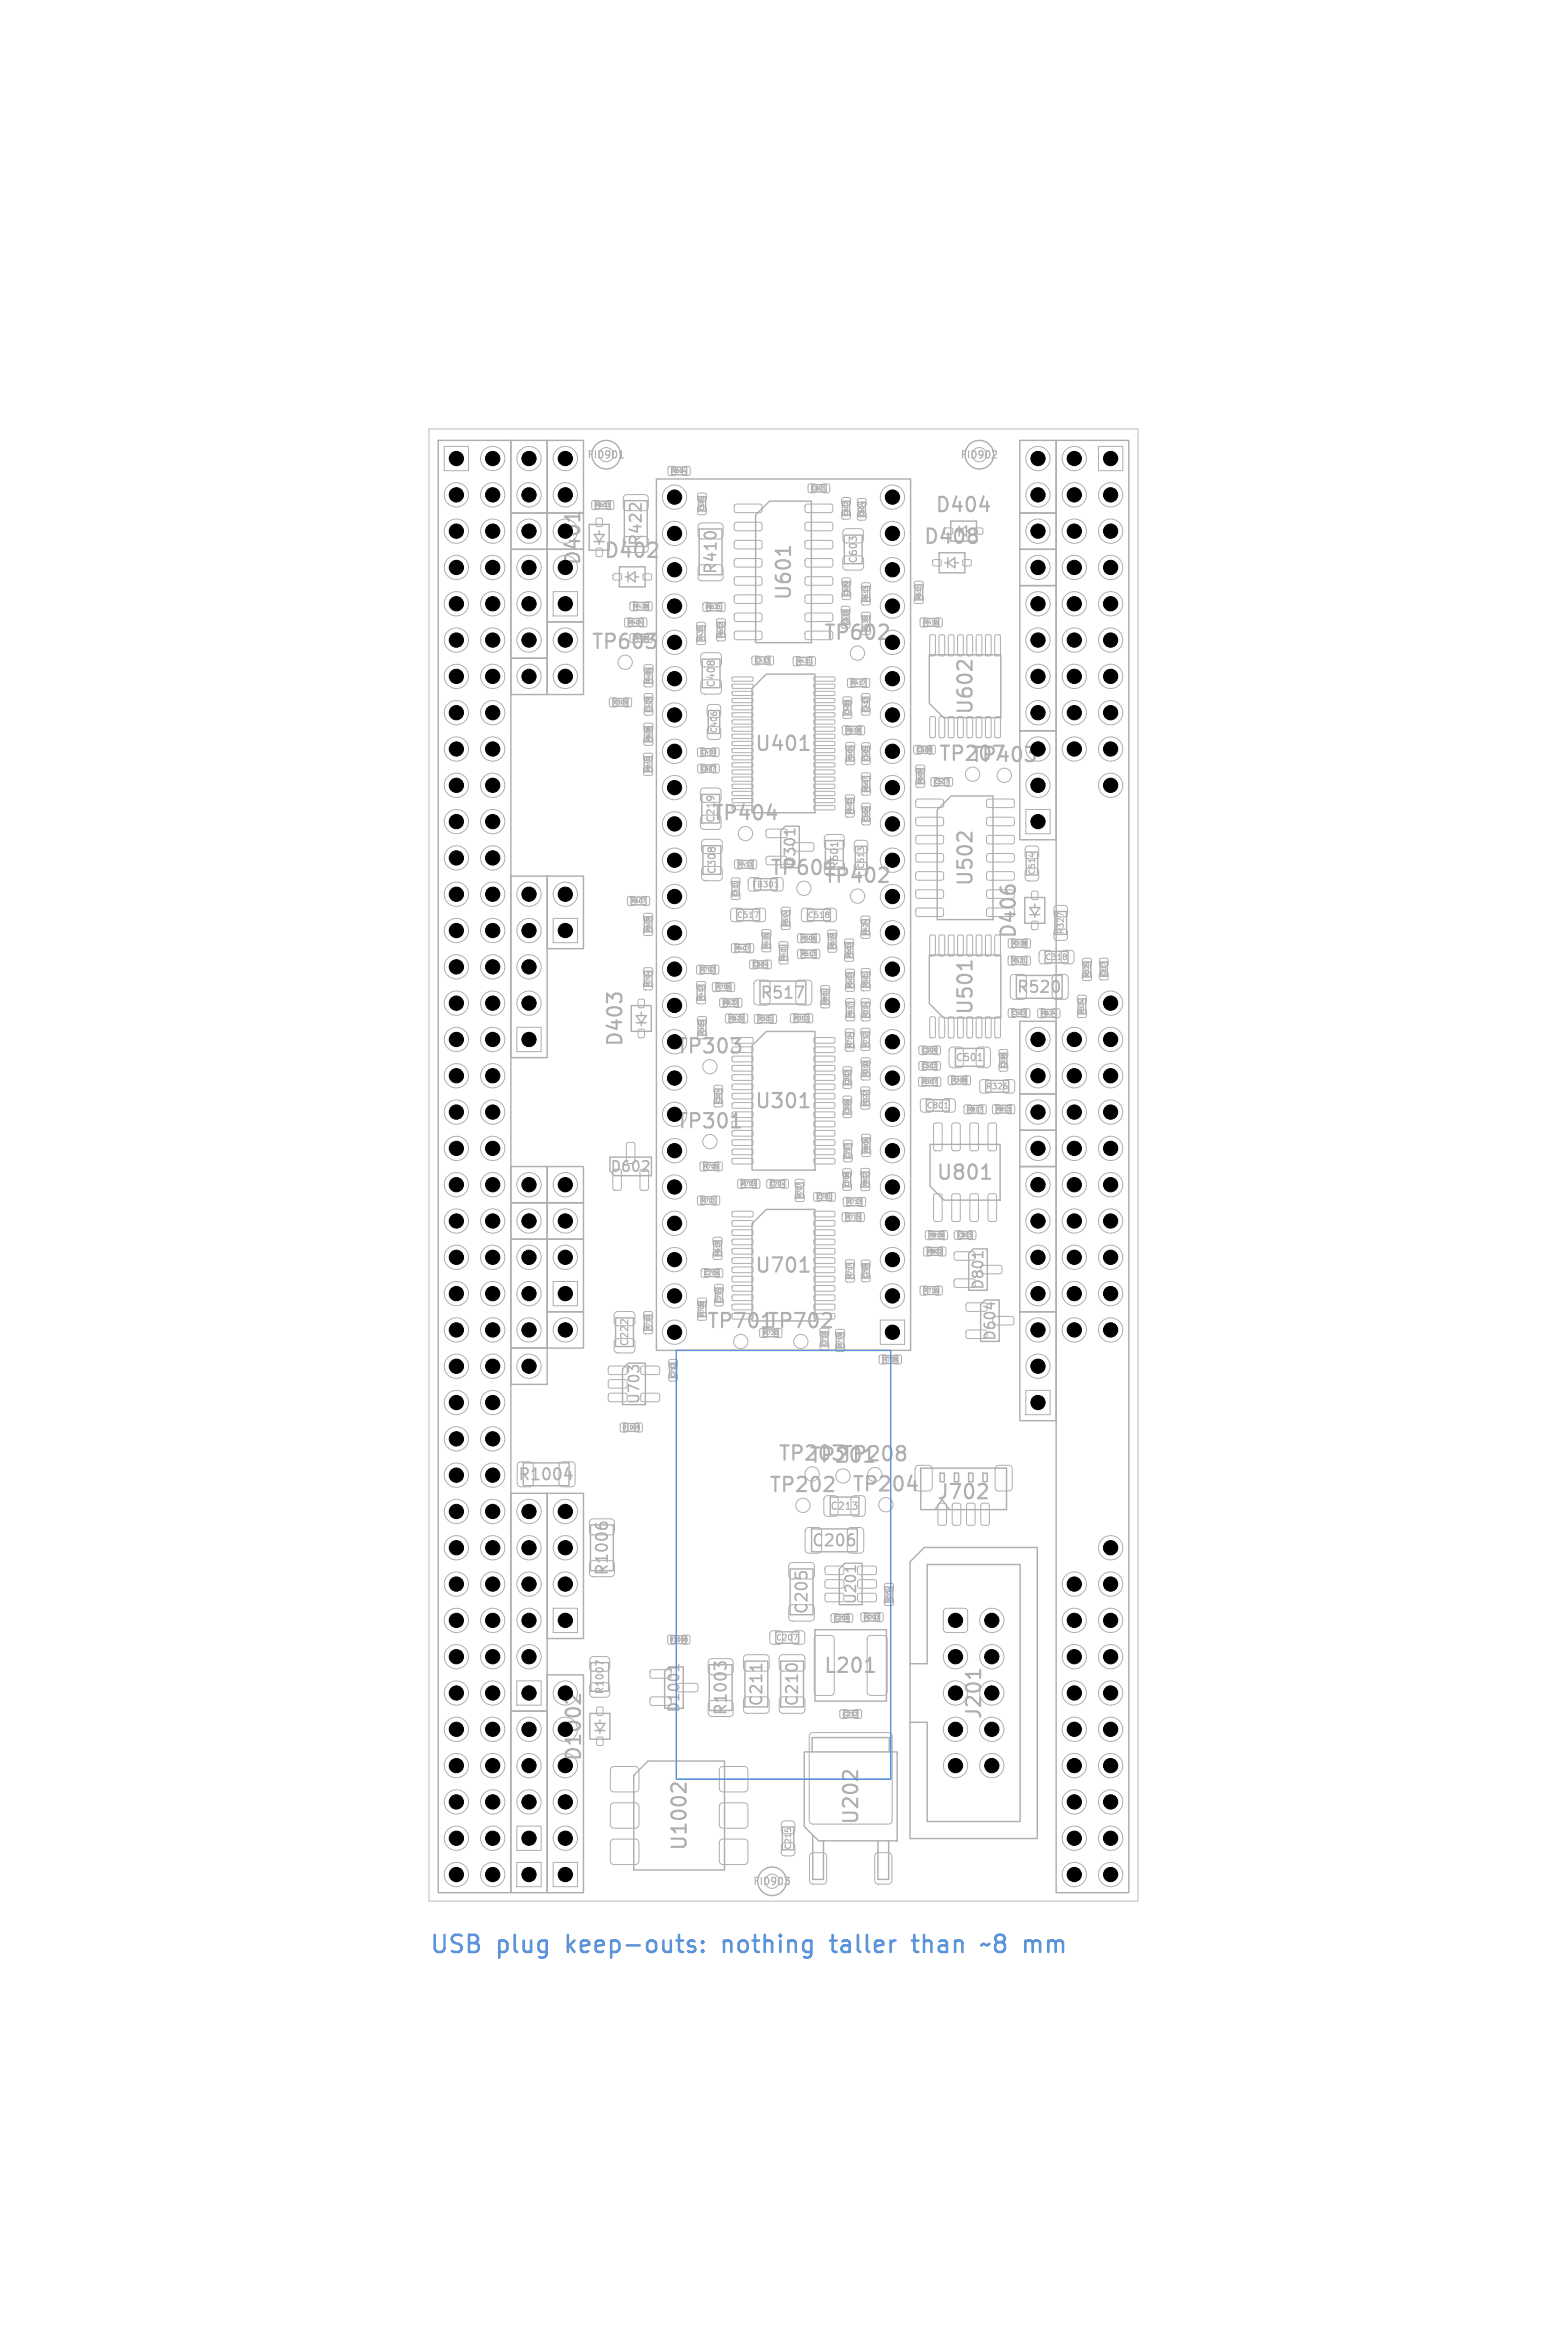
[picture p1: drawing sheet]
<svg xmlns="http://www.w3.org/2000/svg" width="110mm" height="163mm" viewBox="0 0 110 163" stroke-linecap="round" stroke-linejoin="round" font-family="sans-serif">
<defs><g id="words">
<g font-size="1.7" fill="#5994dc">
<text x="30" y="136.9">USB</text>
<text x="34.8" y="136.9">plug</text>
<text x="39.9" y="136.9">keep-outs:</text>
<text x="51.1" y="136.9">nothing</text>
<text x="59" y="136.9">taller</text>
<text x="65" y="136.9">than</text>
<text x="70.2" y="136.9">~8</text>
<text x="73.4" y="136.9">mm</text>
</g>
<g font-size="1.4" fill="#afafaf">
<text x="40.8" y="39.6" transform="rotate(-90 40.8 39.6)">D401</text>
<text x="42.2" y="39.2">D402</text>
<text x="64.5" y="38.2">D408</text>
<text x="65.3" y="36">D404</text>
<text x="41.3" y="45.6">TP603</text>
<text x="55.5" y="42.1" transform="rotate(-90 55.5 42.1)">U601</text>
<text x="57.5" y="45">TP602</text>
<text x="52.7" y="52.7">U401</text>
<text x="65.6" y="53.4">TP207</text>
<text x="67.8" y="53.5">TP403</text>
<text x="68.2" y="50.1" transform="rotate(-90 68.2 50.1)">U602</text>
<text x="49.7" y="57.6">TP404</text>
<text x="53.8" y="61.4">TP601</text>
<text x="57.5" y="62">TP402</text>
<text x="68.2" y="62.1" transform="rotate(-90 68.2 62.1)">U502</text>
<text x="71.3" y="65.7" transform="rotate(-90 71.3 65.7)">D406</text>
<text x="68.2" y="71.1" transform="rotate(-90 68.2 71.1)">U501</text>
<text x="43.7" y="73.3" transform="rotate(-90 43.7 73.3)">D403</text>
<text x="47.2" y="73.9">TP303</text>
<text x="52.7" y="77.7">U301</text>
<text x="47.2" y="79.1">TP301</text>
<text x="65.4" y="82.7">U801</text>
<text x="52.7" y="89.2">U701</text>
<text x="49.4" y="93.1">TP701TP702</text>
<text x="53.7" y="104.6">TP202</text>
<text x="54.4" y="102.4">TP203 TP208</text>
<text x="56.5" y="102.5">TP201</text>
<text x="59.5" y="104.5">TP204</text>
<text x="65.5" y="105.1">J702</text>
<text x="57.5" y="117.2">L201</text>
<text x="40.8" y="123.3" transform="rotate(-90 40.8 123.3)">D1002</text>
<text x="68.8" y="120.4" transform="rotate(-90 68.8 120.4)">J201</text>
<text x="48.2" y="129.6" transform="rotate(-90 48.2 129.6)">U1002</text>
<text x="60.2" y="127.7" transform="rotate(-90 60.2 127.7)">U202</text>
</g>
<g font-size="1.1" fill="#afafaf">
<text x="45" y="38.3" transform="rotate(-90 45 38.3)">R422</text>
<text x="50.3" y="40.2" transform="rotate(-90 50.3 40.2)">R410</text>
<text x="53.1" y="70">R517</text>
<text x="71" y="69.6">R520</text>
<text x="36.2" y="103.7">R1004</text>
<text x="42.7" y="110.3" transform="rotate(-90 42.7 110.3)">R1006</text>
<text x="56.6" y="113" transform="rotate(-90 56.6 113)">C205</text>
<text x="56.7" y="108.3">C206</text>
<text x="53.5" y="119.5" transform="rotate(-90 53.5 119.5)">C211</text>
<text x="56" y="119.5" transform="rotate(-90 56 119.5)">C210</text>
<text x="51" y="120.1" transform="rotate(-90 51 120.1)">R1003</text>
</g>
<g font-size="1" fill="#afafaf">
<text x="55.8" y="60.7" transform="rotate(-90 55.8 60.7)">D301</text>
<text x="42.6" y="82.1">D602</text>
<text x="68.9" y="90.3" transform="rotate(-90 68.9 90.3)">D801</text>
<text x="69.8" y="93.9" transform="rotate(-90 69.8 93.9)">D604</text>
<text x="44.9" y="98.3" transform="rotate(-90 44.9 98.3)">U703</text>
<text x="60" y="112.3" transform="rotate(-90 60 112.3)">U201</text>
<text x="47.7" y="119.9" transform="rotate(-90 47.7 119.9)">D1001</text>
</g>
<g font-size=".7" fill="#afafaf">
<text x="41" y="32.2">FID901</text>
<text x="67.1" y="32.2">FID902</text>
<text x="60" y="39.5" transform="rotate(-90 60 39.5)">C603</text>
<text x="50.1" y="48.1" transform="rotate(-90 50.1 48.1)">C408</text>
<text x="50.1" y="57.6" transform="rotate(-90 50.1 57.6)">C219</text>
<text x="50.2" y="61.2" transform="rotate(-90 50.2 61.2)">C308</text>
<text x="58.7" y="60.8" transform="rotate(-90 58.7 60.8)">R601</text>
<text x="66.8" y="74.3">C501</text>
<text x="44.1" y="94.2" transform="rotate(-90 44.1 94.2)">C222</text>
<text x="58" y="105.7">C213</text>
<text x="42.3" y="118.6" transform="rotate(-90 42.3 118.6)">R1007</text>
<text x="52.6" y="132">FID903</text>
</g>
<g font-size=".6" fill="#afafaf">
<text x="50.2" y="51.3" transform="rotate(-90 50.2 51.3)">C406</text>
<text x="51.5" y="64.3">C517</text>
<text x="52.6" y="62.2">FB301</text>
<text x="56.5" y="64.3">C518</text>
<text x="60.5" y="60.8" transform="rotate(-90 60.5 60.8)">C513</text>
<text x="72.5" y="61.2" transform="rotate(-90 72.5 61.2)">C514</text>
<text x="74.5" y="65.4" transform="rotate(-90 74.5 65.4)">R327</text>
<text x="73.1" y="67.2">C318</text>
<text x="64.8" y="77.6">C801</text>
<text x="68.9" y="76.3">R326</text>
<text x="54.2" y="114.8">C207</text>
<text x="55.4" y="129.4" transform="rotate(-90 55.4 129.4)">C215</text>
</g>
<g font-size=".4" fill="#afafaf">
<text x="41.6" y="35.5">R603</text>
<text x="47" y="33.1">R604</text>
<text x="64.5" y="42" transform="rotate(-90 64.5 42)">R611</text>
<text x="43.9" y="43.7">R404</text>
<text x="44.3" y="44.8">R408</text>
<text x="44.3" y="42.6">R428</text>
<text x="45.5" y="47.8" transform="rotate(-90 45.5 47.8)">R405</text>
<text x="49.2" y="44.8" transform="rotate(-90 49.2 44.8)">R420</text>
<text x="49.4" y="42.7">R621</text>
<text x="50.6" y="44.6" transform="rotate(-90 50.6 44.6)">R602</text>
<text x="55.7" y="46.4">R431</text>
<text x="59.5" y="48">R417</text>
<text x="60.8" y="42.1" transform="rotate(-90 60.8 42.1)">R613</text>
<text x="60.8" y="44.1" transform="rotate(-90 60.8 44.1)">R430</text>
<text x="64.6" y="43.7">R416</text>
<text x="42.9" y="49.3">R309</text>
<text x="45.5" y="54" transform="rotate(-90 45.5 54)">R610</text>
<text x="45.5" y="51.9" transform="rotate(-90 45.5 51.9)">R608</text>
<text x="59.2" y="51.3">R618</text>
<text x="59.7" y="53.3" transform="rotate(-90 59.7 53.3)">R505</text>
<text x="59.6" y="56.9" transform="rotate(-90 59.6 56.9)">R402</text>
<text x="60.8" y="55.4" transform="rotate(-90 60.8 55.4)">R507</text>
<text x="64.6" y="54.8" transform="rotate(-90 64.6 54.8)">R509</text>
<text x="44.1" y="63.2">R607</text>
<text x="45.5" y="65.2" transform="rotate(-90 45.5 65.2)">R609</text>
<text x="51.6" y="60.7">R413</text>
<text x="55.1" y="64.8" transform="rotate(-90 55.1 64.8)">R514</text>
<text x="56" y="65.8">R506</text>
<text x="60.7" y="65.4" transform="rotate(-90 60.7 65.4)">R424</text>
<text x="45.5" y="69" transform="rotate(-90 45.5 69)">R704</text>
<text x="49" y="68">R702</text>
<text x="49.2" y="70" transform="rotate(-90 49.2 70)">R412</text>
<text x="50.1" y="69.2">R706</text>
<text x="50.6" y="70.3">R622</text>
<text x="51" y="71.4">R620</text>
<text x="51.4" y="66.5">R407</text>
<text x="53" y="71.5">R301</text>
<text x="53.8" y="66.3" transform="rotate(-90 53.8 66.3)">R415</text>
<text x="55" y="67.2" transform="rotate(-90 55 67.2)">R411</text>
<text x="55.5" y="71.4">R303</text>
<text x="56" y="66.9">R512</text>
<text x="57.9" y="70.3" transform="rotate(-90 57.9 70.3)">R801</text>
<text x="58.4" y="66.4" transform="rotate(-90 58.4 66.4)">R519</text>
<text x="59.6" y="67" transform="rotate(-90 59.6 67)">R503</text>
<text x="59.6" y="69.1" transform="rotate(-90 59.6 69.1)">R502</text>
<text x="59.7" y="71.2" transform="rotate(-90 59.7 71.2)">R617</text>
<text x="60.7" y="71.2" transform="rotate(-90 60.7 71.2)">R314</text>
<text x="60.7" y="69.1" transform="rotate(-90 60.7 69.1)">R501</text>
<text x="70.8" y="67.4">R521</text>
<text x="70.8" y="66.2">R318</text>
<text x="72.8" y="71.1">R624</text>
<text x="75.9" y="70.9" transform="rotate(-90 75.9 70.9)">R324</text>
<text x="76.2" y="68.4" transform="rotate(-90 76.2 68.4)">R325</text>
<text x="49.3" y="72.4" transform="rotate(-90 49.3 72.4)">R305</text>
<text x="59.6" y="73.3" transform="rotate(-90 59.6 73.3)">R714</text>
<text x="60.7" y="77.4" transform="rotate(-90 60.7 77.4)">R322</text>
<text x="60.7" y="73.3" transform="rotate(-90 60.7 73.3)">R712</text>
<text x="60.7" y="75.3" transform="rotate(-90 60.7 75.3)">R310</text>
<text x="64.5" y="75.9">R307</text>
<text x="66.6" y="75.8">R308</text>
<text x="67.7" y="77.8">R817</text>
<text x="69.7" y="77.8">R813</text>
<text x="49.2" y="81.8">R705</text>
<text x="51.8" y="83">R703</text>
<text x="56.1" y="83.8" transform="rotate(-90 56.1 83.8)">R707</text>
<text x="60.7" y="83.1" transform="rotate(-90 60.7 83.1)">R802</text>
<text x="60.8" y="80.7" transform="rotate(-90 60.8 80.7)">R806</text>
<text x="49" y="84.2">R701</text>
<text x="50.4" y="87.9" transform="rotate(-90 50.4 87.9)">R619</text>
<text x="59.1" y="85.3">R715</text>
<text x="59.2" y="84.3">R713</text>
<text x="59.6" y="89.4" transform="rotate(-90 59.6 89.4)">R717</text>
<text x="64.8" y="87.7">R803</text>
<text x="65" y="86.6">R818</text>
<text x="45.5" y="93.1" transform="rotate(-90 45.5 93.1)">R710</text>
<text x="49.3" y="92.1" transform="rotate(-90 49.3 92.1)">R708</text>
<text x="53.4" y="93.4">R720</text>
<text x="58.9" y="94.3" transform="rotate(-90 58.9 94.3)">R719</text>
<text x="61.7" y="95.3">R718</text>
<text x="64.6" y="90.5">R716</text>
<text x="43.5" y="100.1">R1009</text>
<text x="60.5" y="113.3">R203</text>
<text x="62.4" y="112.1" transform="rotate(-90 62.4 112.1)">R204</text>
<text x="46.8" y="114.9">R1008</text>
</g>
<g font-size=".3" fill="#afafaf">
<text x="49.3" y="35.8" transform="rotate(-90 49.3 35.8)">C605</text>
<text x="56.8" y="34.3">C601</text>
<text x="59.4" y="36.1" transform="rotate(-90 59.4 36.1)">C602</text>
<text x="59.4" y="41.7" transform="rotate(-90 59.4 41.7)">C609</text>
<text x="60.5" y="36.2" transform="rotate(-90 60.5 36.2)">C604</text>
<text x="52.8" y="46.4">C413</text>
<text x="59.3" y="43.7" transform="rotate(-90 59.3 43.7)">C610</text>
<text x="45.5" y="49.8" transform="rotate(-90 45.5 49.8)">C409</text>
<text x="49" y="52.8">C410</text>
<text x="49" y="54">C607</text>
<text x="59.4" y="50" transform="rotate(-90 59.4 50)">C405</text>
<text x="60.7" y="49.8" transform="rotate(-90 60.7 49.8)">C412</text>
<text x="60.7" y="53.2" transform="rotate(-90 60.7 53.2)">C505</text>
<text x="64.1" y="52.6">C508</text>
<text x="60.8" y="57.5" transform="rotate(-90 60.8 57.5)">C506</text>
<text x="65.4" y="54.9">C507</text>
<text x="51.6" y="62.7" transform="rotate(-90 51.6 62.7)">C411</text>
<text x="52.7" y="67.7">C504</text>
<text x="70.8" y="71.1">C503</text>
<text x="77.4" y="68.3" transform="rotate(-90 77.4 68.3)">C317</text>
<text x="50.4" y="77.2" transform="rotate(-90 50.4 77.2)">C304</text>
<text x="59.4" y="78" transform="rotate(-90 59.4 78)">C306</text>
<text x="59.4" y="75.9" transform="rotate(-90 59.4 75.9)">C302</text>
<text x="64.5" y="73.7">C309</text>
<text x="64.5" y="74.8">C502</text>
<text x="70.4" y="74.7" transform="rotate(-90 70.4 74.7)">C316</text>
<text x="53.9" y="83">C704</text>
<text x="57.1" y="83.9">C701</text>
<text x="59.4" y="83" transform="rotate(-90 59.4 83)">C708</text>
<text x="59.5" y="81" transform="rotate(-90 59.5 81)">C707</text>
<text x="49.3" y="89.2">C706</text>
<text x="60.7" y="89.4" transform="rotate(-90 60.7 89.4)">C709</text>
<text x="67" y="86.6">C803</text>
<text x="50.5" y="91.1" transform="rotate(-90 50.5 91.1)">C705</text>
<text x="57.8" y="94.2" transform="rotate(-90 57.8 94.2)">C710</text>
<text x="47.3" y="96.4" transform="rotate(-90 47.3 96.4)">C712</text>
<text x="58.4" y="113.4">C208</text>
<text x="59" y="120.1">C212</text>
</g>
</g></defs>
<g fill="none" stroke="#afafaf" stroke-width=".12">
<path d="M44.1 35.3h.3M44.8 35.2v.5M49.4 37.3h.5M55.7 69h.5l-.4 .8M74 68.8v.4M39.5 103.2h.5M39.9 103v.5M41.7 106.6v.1M42 106.8v-.2l.1-.1h.3l.1 .3M50.8 116.7v-.3l-.2-.1h-.2l-.1 .3-.3-.3v.5M53.3 116.4v.5M55.1 116.5h.5"/>
<path d="M56 110h.4M59.7 107.7v.3"/>
</g>
<g fill="none" stroke="#afafaf" stroke-width=".07">
<path d="M31.1 31.2h1.7v1.7h-1.7zM41.4 35.1h.5v.5h-.5zM41.7 38.4h.4v.5h-.4zM41.7 36.3h.4v.5h-.4zM42.4 35.1h.5v.5h-.5zM42.5 35.2h.1l-.1 .1M42.6 35.3v.1M43.7 37.6l.1-.1h1.4l.1 .3v.7l-.2 .2-1.4-.1-.1-.2zM43.7 34.7l.1-.1h1.4l.1 .3v.7l-.2 .1h-1.4l-.1-.2zM46.8 32.7h.4v.5h-.4zM47.8 32.7h.4v.5h-.4zM47.8 33h.2"/>
<path d="M48.8 35.5h.6v.5h-.6zM48.8 34.5h.6v.5h-.6zM48.9 39.6l.2-.1h1.3l.2 .3v.7l-.3 .1h-1.3l-.2-.2zM48.9 36.7l.2-.1h1.3l.2 .2v.8l-.3 .1h-1.3l-.2-.2zM49 34.8v.1M49.1 34.8h.1M49.2 34.8h.1M51.4 35.3h1.8l.1 .1v.4l-.1 .1h-1.8l-.1-.2zM51.4 36.6l1.8-.1 .1 .2v.3l-.1 .1h-1.8l-.1-.1zM51.4 37.8h1.8l.1 .2v.3l-.1 .1h-1.8l-.1-.1zM51.4 39.1h1.8l.1 .1v.4l-.1 .1h-1.8l-.1-.2zM56.3 39.1h1.9v.1v.4l-.1 .1h-1.7l-.1-.2z"/>
<path d="M56.3 37.8h1.9v.2v.3l-.1 .1h-1.7l-.1-.1zM56.3 36.6l1.9-.1v.2v.3l-.1 .1h-1.7l-.1-.1zM56.3 35.3h1.9v.1v.4l-.1 .1h-1.7l-.1-.2zM56.6 33.9h.4v.5h-.4zM57.5 33.9h.5v.5h-.5zM57.6 34.3h.1M58.9 35.8h.5v.5h-.5zM58.9 34.8h.5v.5h-.5zM59 39l.2-.1h1l.2 .2v.6l-.3 .2h-1l-.1-.3zM59 37.1l.2-.1h1l.2 .2v.6l-.3 .2h-1l-.1-.3zM59.1 35.1v.1M59.1 35.1h.1"/>
<path d="M59.1 35.1l.2 .2v-.2M60 35.9h.5v.5h-.5zM60 34.9h.5v.5h-.5zM60.3 35.2v.1M65.3 39.2h.5v.4h-.5zM67.4 39.2h.5v.4h-.5zM68.2 37h.5v.3h-.5zM76.8 31.2h1.7v1.7h-1.7zM38.7 41.4h1.7v1.7h-1.7zM42.7 48.9h.4v.5h-.4zM42.9 40.2h.5v.3h-.5zM43.7 48.9h.4v.5h-.4z"/>
<path d="M43.7 43.3h.5v.5h-.5zM43.8 49v.2M43.8 49.1h.1M44.1 42.1h.5v.6h-.5zM44.7 43.3h.5v.5h-.5zM44.8 43.6h.1M45 40.2h.5v.3h-.5zM45 53.7h.6v.5h-.6zM45 52.7h.6v.5h-.6zM45.1 51.6h.5v.5h-.5zM45.1 50.6h.5v.5h-.5zM45.1 47.6h.5v.4h-.5z"/>
<path d="M45.1 46.5h.5v.5h-.5zM45.1 49.5h.5v.5h-.5zM45.1 48.6h.5v.4h-.5zM45.1 42.1h.5v.6h-.5zM45.2 53h.2M45.3 50.9h-.1M45.3 50.9h.1M45.3 42.3h.1M45.3 42.4v.1M45.3 42.3v.1M45.3 48.8l.1 .1M45.3 46.8h.2"/>
<path d="M45.4 48.9h.1M45.4 48.8v.1M45.4 48.8l-.2 .1M48.8 44.6h.5v.5h-.5zM48.8 43.6h.5v.4h-.5zM48.8 52.4h.5v.5h-.5zM48.8 53.5h.5v.5h-.5zM48.9 43.9h.2M49.1 57.1l.1-.1h1.1l.1 .3v.6l-.2 .1h-1.1l-.1-.2zM49.1 55.2l.1-.1h1.1l.1 .3v.6l-.2 .1h-1.1l-.1-.2zM49.1 47.6h.2h1l.2 .2-.1 .6-.2 .2-1-.1-.2-.2zM49.1 45.7h.2h1l.2 .2-.1 .6-.2 .2-1-.1-.2-.2z"/>
<path d="M49.1 58.8l.2-.1h1.1l.1 .3v.6l-.2 .1h-1.1l-.1-.2zM49.2 42.2h.5v.5h-.5zM49.5 50.9l.2-.1 .6 .1 .1 .2-.1 .6h-.1h-.7v-.2zM49.5 49.3h.2h.6l.1 .2-.1 .6-.1 .1-.7-.1v-.1zM49.8 52.4h.5v.5h-.5zM49.8 53.5h.5v.5h-.5zM49.8 53.6h.2l-.1 .3M49.9 49.8h.2M50 52.5v.2M50.1 44.3h.6v.5h-.6zM50.1 43.3h.6v.5h-.6zM50.2 42.2h.5v.5h-.5z"/>
<path d="M50.2 42.6h.2M50.3 43.6h.1M50.5 43.6v.2l-.2-.2M51.2 47.4h1.4l.1 .2-.1 .1h-1.3zM51.2 47.9h1.4l.1 .2-.1 .1h-1.3zM51.2 48.4h1.4l.1 .2-.1 .1h-1.3zM51.2 48.9h1.4l.1 .2-.1 .1h-1.3zM51.2 49.4h1.4l.1 .2-.1 .1h-1.3zM51.2 49.9h1.4l.1 .2-.1 .1h-1.3zM51.2 50.4h1.4l.1 .2-.1 .1h-1.3zM51.2 50.9h1.4l.1 .2-.1 .1h-1.3zM51.2 51.4h1.4l.1 .2-.1 .1h-1.3z"/>
<path d="M51.2 51.9h1.4l.1 .2-.1 .1h-1.3zM51.2 52.4h1.4l.1 .2-.1 .1h-1.3zM51.2 52.9h1.4l.1 .2-.1 .1h-1.3zM51.2 53.4h1.4l.1 .2-.1 .1h-1.3zM51.2 53.9h1.4l.1 .2-.1 .1h-1.3zM51.2 54.4h1.4l.1 .2-.1 .1h-1.3zM51.2 54.9h1.4l.1 .2-.1 .1h-1.3zM51.2 55.4h1.4l.1 .2-.1 .1h-1.3zM51.2 55.9h1.4l.1 .2-.1 .1h-1.3zM51.4 40.4h1.8l.1 .1v.4h-.1h-1.8l-.1-.1zM51.4 41.7l1.8-.1 .1 .2v.3l-.1 .1h-1.8l-.1-.1zM51.4 42.9h1.8l.1 .1v.4l-.1 .1h-1.8l-.1-.2z"/>
<path d="M51.4 44.2h1.8l.1 .1v.4l-.1 .1-1.8-.1-.1-.1zM52.6 45.9h.5v.6h-.5zM53.6 45.9h.5v.6h-.5zM53.6 58h1.4l.1 .1-.1 .4-.1 .1h-1.2l-.1-.2zM53.6 59.9h1.4l.1 .1-.1 .4-.1 .1h-1.2l-.1-.2zM53.6 46.1h.2l-.1 .1M53.8 46.2v.1M55.5 59h1.3l.1 .1v.4h-.1h-1.3v-.1zM55.5 46h.5v.5h-.5zM56.3 44.2h1.9v.1v.4l-.1 .1-1.7-.1-.1-.1zM56.3 42.9h1.9v.1v.4l-.1 .1h-1.7l-.1-.2zM56.3 41.7l1.9-.1v.2v.3l-.1 .1h-1.7l-.1-.1z"/>
<path d="M56.3 40.4h1.9v.1v.4h-.1h-1.7l-.1-.1zM56.5 46h.5v.5h-.5zM56.6 46.4h.1M56.9 56.4h1.4l.1 .2-.1 .1h-1.3zM56.9 55.9h1.4l.1 .2-.1 .1h-1.3zM56.9 55.4h1.4l.1 .2-.1 .1h-1.3zM56.9 54.9h1.4l.1 .2-.1 .1h-1.3zM56.9 54.4h1.4l.1 .2-.1 .1h-1.3zM56.9 53.9h1.4l.1 .2-.1 .1h-1.3zM56.9 53.4h1.4l.1 .2-.1 .1h-1.3zM56.9 52.9h1.4l.1 .2-.1 .1h-1.3zM56.9 52.4h1.4l.1 .2-.1 .1h-1.3z"/>
<path d="M56.9 51.9h1.4l.1 .2-.1 .1h-1.3zM56.9 51.4h1.4l.1 .2-.1 .1h-1.3zM56.9 50.9h1.4l.1 .2-.1 .1h-1.3zM56.9 50.4h1.4l.1 .2-.1 .1h-1.3zM56.9 49.9h1.4l.1 .2-.1 .1h-1.3zM56.9 49.4h1.4l.1 .2-.1 .1h-1.3zM56.9 48.9h1.4l.1 .2-.1 .1h-1.3zM56.9 48.4h1.4l.1 .2-.1 .1h-1.3zM56.9 47.9h1.4l.1 .2-.1 .1h-1.3zM56.9 47.4h1.4l.1 .2-.1 .1h-1.3zM57.7 58.5l.2-.1h1l.2 .2-.1 .6-.2 .2h-1l-.1-.2zM58.9 43.4h.5v.5h-.5z"/>
<path d="M58.9 42.5h.5v.4h-.5zM58.9 41.4h.6v.5h-.6zM58.9 40.5h.6v.4h-.6zM59 50.8h.4v.6h-.4zM59 49.7h.5v.5h-.5zM59 48.8h.5v.5h-.5zM59.1 42.8h.1M59.1 40.8h.2M59.1 40.8h.1M59.1 49.1v.1M59.2 56.7h.5v.4h-.5zM59.2 55.6h.5v.5h-.5z"/>
<path d="M59.2 40.8h.1M59.2 53h.5v.5h-.5zM59.2 52h.5v.4h-.5zM59.3 47.5h.5v.6h-.5zM59.3 55.9v.1M59.3 49.1h-.1M59.3 49.1h.1M59.4 49.1h.1M59.4 52.3h.2M59.6 55.9v.2l-.3-.2M59.8 58.8h.2h.6l.1 .2-.1 .6-.1 .1-.7-.1-.1-.1zM60 50.8h.4v.6h-.4z"/>
<path d="M60.1 51h.1M60.1 51.1v.1M60.2 59.4l-.2-.1v.3M60.2 59.3h.2M60.3 41.8h.5v.5h-.5zM60.3 40.8h.5v.5h-.5zM60.3 49.5h.5v.5h-.5zM60.3 48.6h.5v.4h-.5zM60.3 42.9h.5v.4h-.5zM60.3 55.1h.6v.5h-.6zM60.3 54.1h.6v.5h-.6zM60.3 53h.5v.4h-.5z"/>
<path d="M60.3 52h.5v.5h-.5zM60.3 57.2h.5v.5h-.5zM60.3 56.2h.5v.5h-.5zM60.3 47.5h.5v.6h-.5zM60.3 47.6h.2l-.1 .3M60.4 52.3v.1M60.4 48.9h.1M60.5 48.8l.2 .2v-.2M60.5 48.8l-.1 .1M60.5 43.2h.1M60.5 41.2l-.1-.1v.2M60.5 52.3h.2"/>
<path d="M60.5 41.1h.2M60.6 56.5h.1M60.7 54.5l-.3-.1v.2M63.9 52.2h.5v.5h-.5zM64 41.7h.5v.5h-.5zM64 40.7h.5v.5h-.5zM64.1 54.6h.6v.4h-.6zM64.1 53.6h.6v.4h-.6zM64.1 55.9h1.8l.1 .1v.4l-.2 .1h-1.7l-.1-.2zM64.1 57.2h1.8l.1 .1v.4l-.2 .1h-1.7l-.1-.2zM64.1 58.5l1.8-.1 .1 .2v.3l-.2 .1h-1.7l-.1-.1zM64.1 59.8l1.8-.1 .1 .2v.3l-.2 .1h-1.7l-.1-.1z"/>
<path d="M64.3 53.8l.1 .1M64.4 53.8v.1M64.4 53.8l-.1 .1M64.4 41v.1M64.4 43.3h.5v.5h-.5zM64.9 52.2h.5v.5h-.5zM65.1 50.2h.3v1.4l-.4-.1zM65.1 44.4l.3 .1v1.4l-.4-.1zM65.1 52.3v.1M65.1 52.4v.1M65.1 52.4h.1M65.1 52.5h.1"/>
<path d="M65.2 54.4h.4v.6h-.4zM65.4 43.3h.5v.5h-.5zM65.6 43.5v.1M65.7 50.2h.4l-.1 1.4-.3-.1zM65.7 44.4l.4 .1-.1 1.4-.3-.1zM66.1 54.4h.5v.6h-.5zM66.2 54.6h.1l-.1 .2M66.4 50.2h.3v1.4l-.4-.1zM66.4 44.4l.3 .1v1.4l-.4-.1zM67 50.2h.4l-.1 1.4-.3-.1zM67 44.4l.4 .1-.1 1.4-.3-.1zM67.7 50.2h.3v1.4l-.4-.1z"/>
<path d="M67.7 44.4l.3 .1v1.4l-.4-.1zM68.3 50.2h.4l-.1 1.4-.3-.1zM68.3 44.4l.4 .1-.1 1.4-.3-.1zM69 50.2h.3v1.4l-.4-.1zM69 44.4l.3 .1v1.4l-.4-.1zM69 59.8l1.9-.1v.2v.3l-.1 .1h-1.7l-.1-.1zM69 58.5l1.9-.1v.2v.3l-.1 .1h-1.7l-.1-.1zM69 57.2h1.9v.1v.4l-.1 .1h-1.7l-.1-.2zM69 55.9h1.9v.1v.4l-.1 .1h-1.7l-.1-.2zM69.6 50.2h.4l-.1 1.4-.3-.1zM69.6 44.4l.4 .1-.1 1.4-.3-.1zM71.7 56.6h1.7v1.7h-1.7z"/>
<path d="M71.8 59.2h.1h.7v.2v.6l-.2 .1-.6-.1-.1-.1zM72.2 59.7v.2M36.1 71.9h1.8v1.7h-1.8zM38.7 64.2h1.7v1.7h-1.7zM43.9 80l.4-.1 .1 .1v1.2l-.1 .2h-.3l-.2-.1zM43.9 62.8h.5v.5h-.5zM44.7 72h.3v.6h-.3zM44.7 69.9h.3v.6h-.3zM44.9 62.8h.5v.5h-.5zM45 62.9h.1l-.1 .2M45.1 68.8h.5v.4h-.5zM45.1 67.7h.5v.5h-.5z"/>
<path d="M45.1 64.9h.5v.5h-.5zM45.1 63.9h.5v.5h-.5zM45.2 64.2h.2M45.3 64.2h.1M45.4 68v.2M48.8 69.7h.5v.5h-.5zM48.8 68.7h.5v.5h-.5zM48.8 67.6h.4v.5h-.4zM48.8 72.2h.6v.4h-.6zM48.8 71.2h.6v.4h-.6zM49.1 71.5h.1M49.1 60.7l.2-.1h1.1l.1 .3v.6l-.2 .1h-1.1l-.1-.2z"/>
<path d="M49.1 69v.2l-.2-.2M49.8 67.6h.4v.5h-.4zM49.9 68.8h.4v.5h-.4zM49.9 67.7l-.1 .2h.2M50 76.9h.5v.5h-.5zM50 76h.5v.4h-.5zM50.3 76.2v.2M50.4 69.9h.4v.5h-.4zM50.8 71h.4v.5h-.4zM50.9 68.8h.4v.5h-.4zM51 69v.1M51.2 63.6l.1-.1 .6 .1 .1 .2-.1 .6-.1 .1-.6-.1-.1-.1z"/>
<path d="M51.2 62.4h.5v.5h-.5zM51.2 61.5h.5v.4h-.5zM51.2 66.1h.5v.5h-.5zM51.2 72.6h1.4l.1 .3-1.4 .1zM51.2 73.3l1.4-.1 .1 .4h-1.4zM51.2 73.9h1.4l.1 .3-1.4 .1zM51.2 74.6l1.4-.1 .1 .4h-1.4zM51.2 75.2h1.4l.1 .3-1.4 .1zM51.2 75.9l1.4-.1 .1 .4h-1.4zM51.2 76.5h1.4l.1 .3-1.4 .1zM51.2 77.2l1.4-.1 .1 .4h-1.4zM51.2 77.8h1.4l.1 .3-1.4 .1z"/>
<path d="M51.2 78.5l1.4-.1 .1 .4h-1.4zM51.2 79.1h1.4l.1 .3-1.4 .1zM51.2 79.8l1.4-.1 .1 .4h-1.4zM51.4 69.9h.5v.5h-.5zM51.4 60.2h.5v.6h-.5zM51.5 70l-.1 .3h.2M51.6 61.7v.2M51.8 71h.5v.5h-.5zM52 71.2v.1M52.2 66.1h.5v.5h-.5zM52.2 66.2h.2l-.1 .3M52.4 61.5l.1-.1 .6 .1 .1 .1-.1 .7h-.1h-.6l-.1-.2z"/>
<path d="M52.4 60.2h.5v.6h-.5zM52.4 60.3h.2l-.1 .1M52.5 67.2h.4v.5h-.4zM52.6 60.5v.1M52.7 63.6l.2-.1 .6 .1 .1 .2-.1 .6-.2 .1-.6-.1-.1-.1zM52.8 63.8h.2l-.1 .4M52.8 71h.5v.6h-.5zM52.8 68.6h.8l.2 .1 .1 1.4-.2 .2h-.7l-.2-.1-.1-1.4zM53.3 66.1h.6v.4h-.6zM53.3 65.1h.6v.4h-.6zM53.4 67.2h.5v.5h-.5zM53.5 67.5h.1"/>
<path d="M53.6 65.4h.1M53.8 71h.5v.6h-.5zM53.8 71.4h.2M54 61.5l.1-.1 .6 .1 .1 .1-.1 .7h-.1h-.6l-.1-.2zM54.2 62h.2M54.3 61.6v.4M54.5 66.9h.6v.5h-.6zM54.5 65.9h.6v.5h-.6zM54.7 64.5h.5v.5h-.5zM54.7 63.5h.5v.5h-.5zM54.9 66.2v.2M55 63.8v.1"/>
<path d="M55.3 71h.5v.5h-.5zM55.7 68.6h.8l.3 .1v1.4l-.2 .2h-.7l-.2-.1v-1.4zM55.8 65.4h.5v.5h-.5zM55.8 66.5h.5v.5h-.5zM56.1 63.6l.2-.1 .6 .1v.2v.6l-.2 .1-.6-.1v-.1zM56.3 71h.5v.5h-.5zM56.4 71.1h.1l-.1 .1M56.5 71.2v.1M56.8 65.4h.5v.5h-.5zM56.8 66.5h.5v.5h-.5zM57 79.8l1.3-.1 .1 .4h-1.4zM57 79.1h1.3l.1 .3-1.4 .1z"/>
<path d="M57 78.5l1.3-.1 .1 .4h-1.4zM57 77.8h1.3l.1 .3-1.4 .1zM57 77.2l1.3-.1 .1 .4h-1.4zM57 76.5h1.3l.1 .3-1.4 .1zM57 75.9l1.3-.1 .1 .4h-1.4zM57 75.2h1.3l.1 .3-1.4 .1zM57 74.6l1.3-.1 .1 .4h-1.4zM57 73.9h1.3l.1 .3-1.4 .1zM57 73.3l1.3-.1 .1 .4h-1.4zM57 72.6h1.3l.1 .3-1.4 .1zM57 66.6h.1M57 65.6v.1"/>
<path d="M57 66.6v.1M57 66.7l-.2 .2h.2M57.4 70h.6v.5h-.6zM57.4 69h.6v.5h-.6zM57.7 63.6l.1-.1 .6 .1 .1 .2-.1 .6-.1 .1-.6-.1-.1-.1zM57.7 60.3l.2-.1h1l.2 .3-.1 .6-.2 .1h-1l-.1-.2zM57.8 69.3v.1M57.9 66.1h.6v.5h-.6zM57.9 65.1h.6v.5h-.6zM58 63.8v.1M58 64v.2M58.1 65.4h.2"/>
<path d="M58.2 65.4h.1M59 75.6h.5v.5h-.5zM59 74.7h.5v.4h-.5zM59 77.7h.5v.5h-.5zM59 76.7h.5v.5h-.5zM59 79.8h.6v.5h-.6zM59.1 66.8h.6v.4h-.6zM59.1 65.7h.6v.5h-.6zM59.2 73h.5v.5h-.5zM59.2 72h.5v.5h-.5zM59.2 68.9h.5v.4h-.5zM59.2 67.8h.5v.5h-.5z"/>
<path d="M59.2 70.9h.5v.5h-.5zM59.2 69.9h.5v.5h-.5zM59.3 77h.1M59.3 77h-.1M59.3 66.1l-.1-.1v.2M59.4 68.1h-.1M59.4 68.1h.1M59.4 66h.1M59.4 74.9v.2l-.3-.1M59.4 68.1l.2 .2v-.2M59.5 72.3v.2M59.6 70.3l-.3-.1v.1"/>
<path d="M59.8 60.4l.2-.1 .6 .1 .1 .2-.1 .6h-.1h-.7l-.1-.2zM60.2 77.1h.6v.5h-.6zM60.2 76.1h.6v.4h-.6zM60.3 65.1h.5v.5h-.5zM60.3 64.1h.5v.5h-.5zM60.3 73h.5v.5h-.5zM60.3 72h.5v.4h-.5zM60.3 75.1h.5v.4h-.5zM60.3 74h.5v.5h-.5zM60.3 70.9h.5v.5h-.5zM60.3 69.9h.5v.5h-.5zM60.3 68.8h.5v.5h-.5z"/>
<path d="M60.3 67.8h.5v.5h-.5zM60.3 79.4h.6v.4h-.6zM60.4 76.4h.1M60.4 72.3h.1M60.5 74.3h.1M60.5 72.3l.1 .1v-.1M60.6 64.4v.2M60.6 70.2v.1M60.6 76.4v.1l-.2-.1M60.6 79.7h.1M60.7 68.1v.1M64.1 61h1.8l.1 .1v.4l-.2 .1h-1.7l-.1-.2z"/>
<path d="M64.1 62.3h1.8l.1 .1v.4h-.2h-1.7l-.1-.1zM64.1 63.6l1.8-.1 .1 .2v.3l-.2 .1h-1.7l-.1-.1zM64.3 75.4h.4v.6h-.4zM64.3 73.2h.5v.5h-.5zM64.3 74.3h.5v.5h-.5zM64.4 76.9h.2h.6l.1 .2-.1 .6-.2 .1-.6-.1v-.1zM65.1 71.2h.3v1.4l-.4-.1zM65.1 65.4l.3 .1v1.4l-.4-.1zM65.3 73.2h.4v.5h-.4zM65.3 74.3h.4v.5h-.4zM65.3 75.4h.5v.6h-.5zM65.3 75.5h.2l-.1 .3"/>
<path d="M65.3 78.6h.4l.2 .1v1.7l-.1 .1h-.4l-.1-.1zM65.4 74.4l-.1 .3h.2M65.4 73.4h.1M65.4 73.5h.1M65.5 73.5l-.1 .1M65.5 73.4v.1M65.5 73.4l-.1 .1M65.7 71.2h.4l-.1 1.4-.3-.1zM65.7 65.4l.4 .1-.1 1.4-.3-.1zM66 76.9h.1h.7v.2v.6l-.2 .1-.6-.1-.1-.1zM66.1 77.5h.2M66.4 71.2h.3v1.4l-.4-.1z"/>
<path d="M66.4 65.4l.3 .1v1.4l-.4-.1zM66.4 75.3h.4v.6h-.4zM66.4 73.3l.7-.1 .3 .2v1l-.2 .3h-.6l-.2-.2v-1zM66.6 78.6h.4l.2 .1v1.7l-.1 .1h-.4l-.1-.1zM67 71.2h.4l-.1 1.4-.3-.1zM67 65.4l.4 .1-.1 1.4-.3-.1zM67.4 75.3h.4v.6h-.4zM67.5 77.3h.4v.6h-.4zM67.5 75.5h.1M67.5 75.6v.1M67.7 71.2h.3v1.4l-.4-.1zM67.7 65.4l.3 .1v1.4l-.4-.1z"/>
<path d="M67.9 78.6h.4l.1 .1v1.7l-.1 .1h-.3l-.2-.1zM68.3 71.2h.4l-.1 1.4-.3-.1zM68.3 65.4l.4 .1-.1 1.4-.3-.1zM68.3 73.3l.7-.1 .3 .2v1l-.2 .3h-.6l-.2-.2v-1zM68.5 77.3h.4v.6h-.4zM68.5 77.5h.2l-.1 .2M68.6 75.6h.7v.8h-.7zM69 71.2h.3v1.4l-.4-.1zM69 65.4l.3 .1v1.4l-.4-.1zM69 63.6l1.9-.1v.2v.3l-.1 .1h-1.7l-.1-.1zM69 62.3h1.9v.1v.4h-.1h-1.7l-.1-.1zM69 61h1.9v.1v.4l-.1 .1h-1.7l-.1-.2z"/>
<path d="M69.1 78.6h.5l.1 .1v1.7l-.1 .1h-.3l-.2-.1zM69.5 77.3h.4v.6h-.4zM69.6 71.2h.4l-.1 1.4-.3-.1zM69.6 65.4l.4 .1-.1 1.4-.3-.1zM69.9 74.4h.5v.5h-.5zM69.9 73.5h.5v.4h-.5zM70.2 73.8h.1M70.2 75.6h.7v.8h-.7zM70.4 76v.1M70.5 77.3h.4v.6h-.4zM70.5 77.5h.1v.1M70.5 66.9h.5v.6h-.5z"/>
<path d="M70.6 70.6h.4v.5h-.4zM70.6 65.7h.4v.6h-.4zM70.6 77.6v.1M70.7 68.2h.8l.3 .1v1.4l-.2 .2h-.7l-.2-.1v-1.4zM71.5 70.6h.5v.5h-.5zM71.6 70.7h.1l-.1 .1M71.6 66.9h.4v.6h-.4zM71.6 65.7h.4v.6h-.4zM71.6 67.3h.1M71.7 70.9h.1M71.7 70.9v.1M71.8 60.8l.1-.1 .7 .1v.2v.6h-.2h-.6l-.1-.2z"/>
<path d="M72.2 64.5h.4v.5h-.4zM72.2 62.4h.4v.5h-.4zM72.6 70.6h.5v.6h-.5zM72.7 66.5h.2h.6l.1 .2-.1 .7h-.2h-.6v-.2zM73.6 70.6h.5v.6h-.5zM73.7 68.2h.8l.2 .1v1.4l-.1 .2h-.8l-.2-.1v-1.4zM73.7 70.9h.1M73.8 65h.8v.7h-.8zM73.8 63.4h.8v.7h-.8zM74.3 66.5h.1h.7v.2v.7h-.2h-.6l-.1-.2zM74.4 64l-.4-.1v.2M74.6 66.8v.1"/>
<path d="M74.6 66.9v.2M75.4 70.7h.6v.4h-.6zM75.4 69.7h.6v.4h-.6zM75.7 69.9v.2M75.7 68.1h.6v.5h-.6zM75.7 67.1h.6v.4h-.6zM76 67.4h.1M76.9 68h.6v.5h-.6zM76.9 67.1h.6v.5h-.6zM77.3 67.5l-.2-.2v.2M38.7 89.6h1.7v1.7h-1.7zM42.6 95.6h1.2l.1 .1v.4l-.2 .1h-1.1l-.1-.2z"/>
<path d="M42.6 96.6l1.2-.1 .1 .2v.3l-.2 .1h-1.1l-.1-.1zM42.6 97.5h1.2l.1 .1v.4l-.2 .1h-1.1l-.1-.2zM42.9 81.8h.4l.1 .1 .1 1.2-.1 .2h-.4l-.1-.1zM43 93.7l.2-.1 1.1 .1 .1 .2v.6l-.2 .1h-1.1l-.1-.2zM43 91.8l.2-.1 1.1 .1 .1 .2v.6l-.2 .1h-1.1l-.1-.2zM43.4 99.6h.5v.5h-.5zM44.4 99.6h.5v.5h-.5zM44.6 99.7l.1 .2M44.7 99.9h-.1M44.7 99.9v.1M44.7 99.8v.1M44.8 81.8h.4l.1 .1 .1 1.2-.1 .2h-.4l-.1-.1z"/>
<path d="M44.9 97.5h1.1l.1 .1v.4l-.1 .1h-1.1l-.1-.2zM44.9 95.6h1.1l.1 .1v.4l-.1 .1h-1.1l-.1-.2zM45.1 92.8h.5v.5h-.5zM45.1 91.8h.5v.5h-.5zM45.2 92.1h.2M46.8 96.1h.5v.5h-.5zM46.8 95.1h.5v.5h-.5zM47.2 95.4v.2l-.2-.1M48.8 83.7h.5v.6h-.5zM48.8 91.9h.6v.4h-.6zM48.8 90.8h.6v.5h-.6zM49 81.3h.5v.6h-.5z"/>
<path d="M49 91.1h.1M49.1 88.8h.5v.5h-.5zM49.1 91.1h.1M49.8 83.7h.5v.6h-.5zM49.9 84.1h.1M49.9 87.6h.6v.5h-.6zM49.9 86.6h.6v.4h-.6zM50 90.8h.6v.5h-.6zM50 89.9h.6v.5h-.6zM50 81.3h.5v.6h-.5zM50 88.8h.5v.5h-.5zM50.1 90.2v.1"/>
<path d="M50.2 86.9h.1M50.2 81.6v.1M50.2 86.9h-.1M50.2 89v.1M50.2 89.1h.1M50.3 90.2h.1M50.4 90.2h.1M51.2 80.4h1.4l.1 .3-1.4 .1zM51.2 81.1l1.4-.1 .1 .4h-1.4zM51.2 84.8l1.4-.1 .1 .4h-1.4zM51.2 85.4h1.4l.1 .3-1.4 .1zM51.2 86.1l1.4-.1 .1 .4h-1.4z"/>
<path d="M51.2 86.7h1.4l.1 .3-1.4 .1zM51.2 87.4l1.4-.1 .1 .4h-1.4zM51.2 88h1.4l.1 .3-1.4 .1zM51.2 88.7l1.4-.1 .1 .4h-1.4zM51.2 89.3h1.4l.1 .3-1.4 .1zM51.2 90l1.4-.1 .1 .4h-1.4zM51.2 90.6h1.4l.1 .3-1.4 .1zM51.2 91.3l1.4-.1 .1 .4h-1.4zM51.6 82.5h.5v.6h-.5zM52.6 82.5h.5v.6h-.5zM52.7 82.7h.1l-.1 .1M52.8 82.8v.1"/>
<path d="M53.7 82.5h.4v.6h-.4zM54.6 82.5h.5v.6h-.5zM54.7 82.8h.1M55.6 83.6h.6v.4h-.6zM55.6 82.5h.6v.5h-.6zM56 82.9l-.2-.1v.2M56.9 83.5h.5v.5h-.5zM57 81.1l1.3-.1 .1 .4h-1.4zM57 80.4h1.3l.1 .3-1.4 .1zM57 91.9h1.3l.1 .3-1.4 .1zM57 91.3l1.3-.1 .1 .4h-1.4zM57 90.6h1.3l.1 .3-1.4 .1z"/>
<path d="M57 90l1.3-.1 .1 .4h-1.4zM57 89.3h1.3l.1 .3-1.4 .1zM57 88.7l1.3-.1 .1 .4h-1.4zM57 88h1.3l.1 .3-1.4 .1zM57 87.4l1.3-.1 .1 .4h-1.4zM57 86.7h1.3l.1 .3-1.4 .1zM57 86.1l1.3-.1 .1 .4h-1.4zM57 85.4h1.3l.1 .3-1.4 .1zM57 84.8l1.3-.1 .1 .4h-1.4zM57.4 93.9h.5v.5h-.5zM57.9 83.5h.5v.5h-.5zM58 83.8h.1"/>
<path d="M58.5 94h.5v.5h-.5zM58.5 93h.5v.5h-.5zM58.6 93.3h.2M58.7 93.3h.1M58.9 84.9h.5v.5h-.5zM59 82.8h.5v.4h-.5zM59 81.8h.5v.5h-.5zM59 83.8h.5v.6h-.5zM59 80.8h.6v.4h-.6zM59.2 82.1h-.1M59.2 82.1h.1M59.2 89.2h.5v.4h-.5z"/>
<path d="M59.2 88.2h.5v.4h-.5zM59.4 80.2l-.2-.1v.1M59.6 88.6l-.3-.2v.2M60 84.9h.4v.5h-.4zM60 83.8h.5v.6h-.5zM60.1 83.9h.1l-.1 .1M60.1 85.1v.1M60.1 85.2h.1M60.2 84.1v.1M60.2 82.8h.6v.5h-.6zM60.2 81.8h.6v.4h-.6zM60.3 89.2h.5v.4h-.5z"/>
<path d="M60.3 88.2h.5v.5h-.5zM60.3 80.4h.6v.5h-.6zM60.4 82.1h.1M60.4 88.5h.2M60.5 88.5h.1M60.6 82.1v.1l-.2-.1M61.5 94.8h.5v.6h-.5zM61.6 92.3h1.7v1.7h-1.7zM62.5 94.8h.5v.6h-.5zM62.7 95v.1M62.7 95.1v.1M64.4 90h.5v.6h-.5z"/>
<path d="M64.6 87.3h.5v.5h-.5zM64.8 86.1h.4v.6h-.4zM65.3 83.6l.4-.1 .2 .1v1.7l-.1 .1-.4 .1-.1-.1zM65.4 90h.5v.6h-.5zM65.6 90.3v.1M65.7 87.3h.4v.5h-.4zM65.7 87.4h.1l-.1 .1M65.8 86.1h.4v.6h-.4zM65.8 87.5v.1M65.9 86.3h.1M65.9 86.4l.1 .1M66 86.3l-.1 .1"/>
<path d="M66 86.5h-.1M66.6 83.6l.4-.1 .2 .1v1.7l-.1 .1-.4 .1-.1-.1zM66.8 87.6h1.3l.1 .1v.4l-.1 .1h-1.3l-.1-.2zM66.8 89.5h1.3l.1 .1v.4l-.1 .1h-1.3l-.1-.2zM66.8 86.1h.5v.6h-.5zM67.6 91.2h1.3l.1 .1v.3l-.1 .1h-1.2l-.1-.1zM67.6 93.1h1.3l.1 .1v.3l-.1 .1h-1.2l-.1-.1zM67.7 86.1h.5v.6h-.5zM67.8 86.3h.1v.1M67.9 83.6l.4-.1 .1 .1v1.7l-.1 .1-.3 .1-.2-.1zM67.9 86.4h.1M67.9 86.4v.1"/>
<path d="M68.6 88.6l1.4-.1 .1 .2v.3l-.2 .1h-1.2l-.1-.1zM69.1 83.6l.5-.1 .1 .1v1.7l-.1 .1-.3 .1-.2-.1zM69.5 92.1h1.3l.1 .1v.4l-.1 .1h-1.3l-.1-.2zM71.7 97.3h1.7v1.7h-1.7zM36.1 117.6h1.8v1.7h-1.8zM36.2 102.3h.8l.3 .1v1.4l-.2 .2h-.7l-.2-.1v-1.4zM38.7 112.5h1.7v1.7h-1.7zM39.2 102.3h.8l.2 .1v1.4l-.1 .2h-.8l-.2-.1v-1.4zM41.3 109.3l.2-.1h1.3l.2 .2v.7l-.3 .2h-1.3l-.2-.2zM41.3 106.3h.2h1.3l.2 .2v.7l-.3 .2h-1.3l-.2-.3zM41.3 117.8l.2-.1h1l.1 .3v.6l-.2 .1h-1l-.2-.2zM41.3 116l.2-.1h1l.1 .2v.7l-.2 .1h-1l-.2-.2z"/>
<path d="M41.8 119.4h.4v.6h-.4zM45.5 116.9l1.3-.1 .1 .2v.3l-.1 .1h-1.2l-.1-.1zM45.5 118.8l1.3-.1 .1 .2v.3l-.1 .1h-1.2l-.1-.1zM46.7 114.4h.5v.6h-.5zM47.4 117.8h1.3l.1 .1v.4l-.1 .1-1.3-.1-.1-.1zM47.8 114.4h.4v.6h-.4zM48 114.6v.1M48 114.7h.1M48 114.8h.1M48 114.7v.1M49.6 119h.2h1.3l.2 .2v.7l-.3 .2h-1.3l-.2-.3zM49.6 116.1l.2-.1 1.3 .1 .2 .2v.7l-.3 .2-1.3-.1-.2-.2z"/>
<path d="M52.1 118.8l.1-.1h1.4l.2 .3v.7l-.2 .2-1.4-.1-.2-.2zM52.1 115.8h.1h1.4l.2 .2v.8l-.2 .1h-1.4l-.2-.2zM53.9 114.1h.2h.6v.2v.7h-.2h-.6l-.1-.2zM54.6 118.8l.1-.1h1.4l.2 .3v.7l-.2 .2-1.4-.1-.2-.2zM54.6 115.8h.1h1.4l.2 .2v.8l-.2 .1h-1.4l-.2-.2zM55.2 112.3h.2h1.4l.2 .2-.1 .8-.2 .1h-1.4l-.1-.2zM55.2 109.4l.2-.1h1.4l.2 .3-.1 .7-.2 .2-1.4-.1-.1-.2zM55.5 114.1h.1h.6l.1 .2-.1 .7h-.1h-.6l-.1-.2zM55.5 114.3h.3l-.2 .4M56.4 106.9h.8l.2 .1 .1 1.4-.2 .2-.7 .1-.3-.2v-1.4zM57 114.5l.2-.1h.9l.2 .2 .1 3.8-.2 .2h-1l-.2-.1-.1-3.8zM57.7 104.7l.7-.1 .2 .2v1l-.1 .3h-.6l-.3-.2v-1z"/>
<path d="M57.7 109.6h1.2l.1 .1v.4l-.1 .1-1.1-.1-.1-.1zM57.7 110.6l1.2-.1 .1 .2v.3l-.1 .1h-1.1l-.1-.1zM57.7 111.5h1.2l.1 .1v.4l-.1 .1-1.1-.1-.1-.1zM58.2 112.9h.4v.6h-.4zM58.8 119.6h.5v.6h-.5zM59.1 112.9h.5v.6h-.5zM59.3 113.1h.1M59.3 113.2v.1M59.3 106.9h.9l.2 .1v1.4l-.1 .2-.8 .1-.2-.2v-1.4zM59.6 104.7l.7-.1 .2 .2v1l-.1 .3h-.6l-.3-.2v-1zM59.7 119.6h.5v.6h-.5zM59.9 119.8h.1"/>
<path d="M59.9 119.8l-.1 .2h.1M60 111.5h1.2l.1 .1v.4l-.2 .1-1-.1-.1-.1zM60 110.6l1.2-.1 .1 .2v.3l-.2 .1h-1l-.1-.1zM60 109.6h1.2l.1 .1v.4l-.2 .1-1-.1-.1-.1zM60.3 112.9h.4v.5h-.4zM60.7 114.5l.2-.1h.9l.2 .2 .1 3.8-.2 .2h-1l-.2-.1-.1-3.8zM61.3 112.9h.4v.5h-.4zM61.3 113h.1v.1M61.4 113.1h.1M61.4 113.1v.1M61.9 111.8h.6v.5h-.6zM61.9 110.8h.6v.5h-.6z"/>
<path d="M62.2 111.1v.1M64.1 102.6l.8-.1 .3 .2v1.4l-.2 .2h-.8l-.2-.1v-1.4zM65.6 105.2h.5l.1 .1v1.3l-.1 .1h-.4l-.1-.1zM66.1 112.6l.1-.1h1.2l.2 .1 .1 .2v1.2l-.1 .1-.2 .1h-1.2l-.1-.1-.1-.1v-1.2zM66.6 105.2h.5l.1 .1v1.3l-.1 .1h-.4l-.1-.1zM67.6 105.2h.4l.2 .1v1.3l-.1 .1h-.4l-.1-.1zM68.6 105.2h.4l.2 .1v1.3l-.1 .1h-.3l-.2-.1zM69.7 102.6l.8-.1 .3 .2v1.4l-.2 .2h-.8l-.2-.1v-1.4zM36.1 127.7h1.8v1.7h-1.8zM36.1 130.3h1.8v1.7h-1.8zM38.7 130.3h1.7v1.7h-1.7zM41.8 121.5h.4v.6h-.4z"/>
<path d="M42.8 123.7l.1-.1h1.5l.2 .1 .1 .1v1.3l-.1 .2-.2 .1h-1.5l-.1-.1-.1-.2v-1.3zM42.8 126.2l.1-.1h1.5l.2 .1 .1 .2v1.2l-.1 .2-.2 .1h-1.5l-.1-.1-.1-.2v-1.2zM42.8 128.7h.1h1.5h.2l.1 .2v1.3l-.1 .2h-.2h-1.5h-.1l-.1-.2v-1.3zM50.4 128.7h.2h1.5h.1l.1 .2v1.3l-.1 .2h-.1h-1.5h-.2l-.1-.2v-1.3zM50.4 126.2l.2-.1h1.5l.1 .1 .1 .2v1.2l-.1 .2-.1 .1h-1.5l-.2-.1-.1-.2v-1.2zM50.4 123.7l.2-.1h1.5l.1 .1 .1 .1v1.3l-.1 .2-.1 .1h-1.5l-.2-.1-.1-.2v-1.3zM54.7 129l.2-.1 .6 .1 .1 .2-.1 .6h-.1h-.7l-.1-.2zM54.7 127.4h.2h.6l.1 .2-.1 .6-.1 .1-.7-.1-.1-.1zM55.1 127.9h.2M56.7 121.3l.1-.1h5.4l.1 .1 .1 .2v5.9l-.1 .1-.2 .1h-5.3l-.1-.1-.1-.1v-5.9zM56.7 129.7l.9-.1 .2 .2v1.8l-.1 .2h-.8l-.3-.1v-1.8zM61.3 129.7l.8-.1 .3 .2v1.8l-.2 .2h-.8l-.2-.1v-1.8z"/>
<circle cx="31.9" cy="39.7" r=".85"/>
<circle cx="31.9" cy="37.2" r=".85"/>
<circle cx="31.9" cy="34.6" r=".85"/>
<circle cx="34.5" cy="37.2" r=".85"/>
<circle cx="34.5" cy="39.7" r=".85"/>
<circle cx="34.5" cy="32.1" r=".85"/>
<circle cx="34.5" cy="34.6" r=".85"/>
<circle cx="37" cy="32.1" r=".85"/>
<circle cx="37" cy="39.7" r=".85"/>
<circle cx="37" cy="37.2" r=".85"/>
<circle cx="37" cy="34.6" r=".85"/>
<circle cx="39.5" cy="34.6" r=".85"/>
<circle cx="39.5" cy="39.7" r=".85"/>
<circle cx="39.5" cy="32.1" r=".85"/>
<circle cx="39.5" cy="37.2" r=".85"/>
<circle cx="42.4" cy="31.8" r=".5"/>
<circle cx="47.2" cy="34.8" r=".85"/>
<circle cx="47.2" cy="39.9" r=".85"/>
<circle cx="47.2" cy="37.3" r=".85"/>
<circle cx="62.4" cy="39.9" r=".85"/>
<circle cx="62.4" cy="37.3" r=".85"/>
<circle cx="62.4" cy="34.8" r=".85"/>
<circle cx="68.5" cy="31.8" r=".5"/>
<circle cx="72.6" cy="32.1" r=".85"/>
<circle cx="72.6" cy="34.6" r=".85"/>
<circle cx="72.6" cy="37.2" r=".85"/>
<circle cx="72.6" cy="39.7" r=".85"/>
<circle cx="75.1" cy="37.2" r=".85"/>
<circle cx="75.1" cy="39.7" r=".85"/>
<circle cx="75.1" cy="32.1" r=".85"/>
<circle cx="75.1" cy="34.6" r=".85"/>
<circle cx="77.7" cy="37.2" r=".85"/>
<circle cx="77.7" cy="39.7" r=".85"/>
<circle cx="77.7" cy="34.6" r=".85"/>
<circle cx="31.9" cy="54.9" r=".85"/>
<circle cx="31.9" cy="49.9" r=".85"/>
<circle cx="31.9" cy="47.3" r=".85"/>
<circle cx="31.9" cy="52.4" r=".85"/>
<circle cx="31.9" cy="44.8" r=".85"/>
<circle cx="31.9" cy="42.2" r=".85"/>
<circle cx="31.9" cy="57.5" r=".85"/>
<circle cx="34.5" cy="49.9" r=".85"/>
<circle cx="34.5" cy="47.3" r=".85"/>
<circle cx="34.5" cy="54.9" r=".85"/>
<circle cx="34.5" cy="42.2" r=".85"/>
<circle cx="34.5" cy="52.4" r=".85"/>
<circle cx="34.5" cy="44.8" r=".85"/>
<circle cx="34.5" cy="57.5" r=".85"/>
<circle cx="37" cy="44.8" r=".85"/>
<circle cx="37" cy="47.3" r=".85"/>
<circle cx="37" cy="42.2" r=".85"/>
<circle cx="39.5" cy="44.8" r=".85"/>
<circle cx="39.5" cy="47.3" r=".85"/>
<circle cx="43.7" cy="46.3" r=".5"/>
<circle cx="47.2" cy="42.4" r=".85"/>
<circle cx="47.2" cy="47.5" r=".85"/>
<circle cx="47.2" cy="52.6" r=".85"/>
<circle cx="47.2" cy="44.9" r=".85"/>
<circle cx="47.2" cy="57.6" r=".85"/>
<circle cx="47.2" cy="50" r=".85"/>
<circle cx="47.2" cy="55.1" r=".85"/>
<circle cx="52.1" cy="58.3" r=".5"/>
<circle cx="60" cy="45.7" r=".5"/>
<circle cx="62.4" cy="44.9" r=".85"/>
<circle cx="62.4" cy="55.1" r=".85"/>
<circle cx="62.4" cy="50" r=".85"/>
<circle cx="62.4" cy="52.6" r=".85"/>
<circle cx="62.4" cy="42.4" r=".85"/>
<circle cx="62.4" cy="57.6" r=".85"/>
<circle cx="62.4" cy="47.5" r=".85"/>
<circle cx="68" cy="54.2" r=".5"/>
<circle cx="70.2" cy="54.2" r=".5"/>
<circle cx="72.6" cy="49.9" r=".85"/>
<circle cx="72.6" cy="52.4" r=".85"/>
<circle cx="72.6" cy="54.9" r=".85"/>
<circle cx="72.6" cy="42.2" r=".85"/>
<circle cx="72.6" cy="44.8" r=".85"/>
<circle cx="72.6" cy="47.3" r=".85"/>
<circle cx="75.1" cy="49.9" r=".85"/>
<circle cx="75.1" cy="44.8" r=".85"/>
<circle cx="75.1" cy="42.2" r=".85"/>
<circle cx="75.1" cy="52.4" r=".85"/>
<circle cx="75.1" cy="47.3" r=".85"/>
<circle cx="77.7" cy="49.9" r=".85"/>
<circle cx="77.7" cy="47.3" r=".85"/>
<circle cx="77.7" cy="42.2" r=".85"/>
<circle cx="77.7" cy="52.4" r=".85"/>
<circle cx="77.7" cy="44.8" r=".85"/>
<circle cx="77.7" cy="54.9" r=".85"/>
<circle cx="31.9" cy="67.6" r=".85"/>
<circle cx="31.9" cy="62.6" r=".85"/>
<circle cx="31.9" cy="72.7" r=".85"/>
<circle cx="31.9" cy="75.3" r=".85"/>
<circle cx="31.9" cy="77.8" r=".85"/>
<circle cx="31.9" cy="60" r=".85"/>
<circle cx="31.9" cy="70.2" r=".85"/>
<circle cx="31.9" cy="65.1" r=".85"/>
<circle cx="34.5" cy="67.6" r=".85"/>
<circle cx="34.5" cy="60" r=".85"/>
<circle cx="34.5" cy="70.2" r=".85"/>
<circle cx="34.5" cy="72.7" r=".85"/>
<circle cx="34.5" cy="62.6" r=".85"/>
<circle cx="34.5" cy="77.8" r=".85"/>
<circle cx="34.5" cy="75.3" r=".85"/>
<circle cx="34.5" cy="65.1" r=".85"/>
<circle cx="37" cy="67.6" r=".85"/>
<circle cx="37" cy="62.6" r=".85"/>
<circle cx="37" cy="70.2" r=".85"/>
<circle cx="37" cy="65.1" r=".85"/>
<circle cx="39.5" cy="62.6" r=".85"/>
<circle cx="47.2" cy="62.7" r=".85"/>
<circle cx="47.2" cy="60.2" r=".85"/>
<circle cx="47.2" cy="70.3" r=".85"/>
<circle cx="47.2" cy="75.4" r=".85"/>
<circle cx="47.2" cy="78" r=".85"/>
<circle cx="47.2" cy="72.9" r=".85"/>
<circle cx="47.2" cy="67.8" r=".85"/>
<circle cx="47.2" cy="65.3" r=".85"/>
<circle cx="49.7" cy="79.9" r=".5"/>
<circle cx="49.7" cy="74.6" r=".5"/>
<circle cx="56.2" cy="62.1" r=".5"/>
<circle cx="60" cy="62.7" r=".5"/>
<circle cx="62.4" cy="70.3" r=".85"/>
<circle cx="62.4" cy="65.3" r=".85"/>
<circle cx="62.4" cy="75.4" r=".85"/>
<circle cx="62.4" cy="78" r=".85"/>
<circle cx="62.4" cy="72.9" r=".85"/>
<circle cx="62.4" cy="60.2" r=".85"/>
<circle cx="62.4" cy="62.7" r=".85"/>
<circle cx="62.4" cy="67.8" r=".85"/>
<circle cx="72.6" cy="75.3" r=".85"/>
<circle cx="72.6" cy="77.8" r=".85"/>
<circle cx="72.6" cy="72.7" r=".85"/>
<circle cx="75.1" cy="72.7" r=".85"/>
<circle cx="75.1" cy="75.3" r=".85"/>
<circle cx="75.1" cy="77.8" r=".85"/>
<circle cx="77.7" cy="77.8" r=".85"/>
<circle cx="77.7" cy="70.2" r=".85"/>
<circle cx="77.7" cy="72.7" r=".85"/>
<circle cx="77.7" cy="75.3" r=".85"/>
<circle cx="31.9" cy="95.6" r=".85"/>
<circle cx="31.9" cy="80.3" r=".85"/>
<circle cx="31.9" cy="93" r=".85"/>
<circle cx="31.9" cy="90.5" r=".85"/>
<circle cx="31.9" cy="82.9" r=".85"/>
<circle cx="31.9" cy="88" r=".85"/>
<circle cx="31.9" cy="98.1" r=".85"/>
<circle cx="31.9" cy="85.4" r=".85"/>
<circle cx="34.5" cy="95.6" r=".85"/>
<circle cx="34.5" cy="93" r=".85"/>
<circle cx="34.5" cy="85.4" r=".85"/>
<circle cx="34.5" cy="98.1" r=".85"/>
<circle cx="34.5" cy="90.5" r=".85"/>
<circle cx="34.5" cy="80.3" r=".85"/>
<circle cx="34.5" cy="82.9" r=".85"/>
<circle cx="34.5" cy="88" r=".85"/>
<circle cx="37" cy="93" r=".85"/>
<circle cx="37" cy="95.6" r=".85"/>
<circle cx="37" cy="88" r=".85"/>
<circle cx="37" cy="85.4" r=".85"/>
<circle cx="37" cy="82.9" r=".85"/>
<circle cx="37" cy="90.5" r=".85"/>
<circle cx="39.5" cy="93" r=".85"/>
<circle cx="39.5" cy="88" r=".85"/>
<circle cx="39.5" cy="82.9" r=".85"/>
<circle cx="39.5" cy="85.4" r=".85"/>
<circle cx="47.2" cy="85.6" r=".85"/>
<circle cx="47.2" cy="93.2" r=".85"/>
<circle cx="47.2" cy="90.7" r=".85"/>
<circle cx="47.2" cy="83" r=".85"/>
<circle cx="47.2" cy="80.5" r=".85"/>
<circle cx="47.2" cy="88.1" r=".85"/>
<circle cx="51.8" cy="93.8" r=".5"/>
<circle cx="56" cy="93.8" r=".5"/>
<circle cx="62.4" cy="85.6" r=".85"/>
<circle cx="62.4" cy="90.7" r=".85"/>
<circle cx="62.4" cy="88.1" r=".85"/>
<circle cx="62.4" cy="83" r=".85"/>
<circle cx="62.4" cy="80.5" r=".85"/>
<circle cx="72.6" cy="88" r=".85"/>
<circle cx="72.6" cy="95.6" r=".85"/>
<circle cx="72.6" cy="80.3" r=".85"/>
<circle cx="72.6" cy="90.5" r=".85"/>
<circle cx="72.6" cy="93" r=".85"/>
<circle cx="72.6" cy="85.4" r=".85"/>
<circle cx="72.6" cy="82.9" r=".85"/>
<circle cx="75.1" cy="93" r=".85"/>
<circle cx="75.1" cy="88" r=".85"/>
<circle cx="75.1" cy="82.9" r=".85"/>
<circle cx="75.1" cy="85.4" r=".85"/>
<circle cx="75.1" cy="80.3" r=".85"/>
<circle cx="75.1" cy="90.5" r=".85"/>
<circle cx="77.7" cy="88" r=".85"/>
<circle cx="77.7" cy="82.9" r=".85"/>
<circle cx="77.7" cy="90.5" r=".85"/>
<circle cx="77.7" cy="85.4" r=".85"/>
<circle cx="77.7" cy="80.3" r=".85"/>
<circle cx="77.7" cy="93" r=".85"/>
<circle cx="31.9" cy="103.2" r=".85"/>
<circle cx="31.9" cy="113.4" r=".85"/>
<circle cx="31.9" cy="118.4" r=".85"/>
<circle cx="31.9" cy="100.7" r=".85"/>
<circle cx="31.9" cy="110.8" r=".85"/>
<circle cx="31.9" cy="108.3" r=".85"/>
<circle cx="31.9" cy="115.9" r=".85"/>
<circle cx="31.9" cy="105.7" r=".85"/>
<circle cx="34.5" cy="113.4" r=".85"/>
<circle cx="34.5" cy="103.2" r=".85"/>
<circle cx="34.5" cy="110.8" r=".85"/>
<circle cx="34.5" cy="115.9" r=".85"/>
<circle cx="34.5" cy="100.7" r=".85"/>
<circle cx="34.5" cy="118.4" r=".85"/>
<circle cx="34.5" cy="108.3" r=".85"/>
<circle cx="34.5" cy="105.7" r=".85"/>
<circle cx="37" cy="113.4" r=".85"/>
<circle cx="37" cy="105.7" r=".85"/>
<circle cx="37" cy="115.9" r=".85"/>
<circle cx="37" cy="108.3" r=".85"/>
<circle cx="37" cy="110.8" r=".85"/>
<circle cx="39.5" cy="118.4" r=".85"/>
<circle cx="39.5" cy="105.7" r=".85"/>
<circle cx="39.5" cy="110.8" r=".85"/>
<circle cx="39.5" cy="108.3" r=".85"/>
<circle cx="56.2" cy="105.3" r=".5"/>
<circle cx="56.8" cy="103.1" r=".5"/>
<circle cx="59" cy="103.3" r=".5"/>
<circle cx="61.2" cy="103.2" r=".5"/>
<circle cx="62" cy="105.3" r=".5"/>
<circle cx="66.8" cy="115.9" r=".85"/>
<circle cx="66.8" cy="118.4" r=".85"/>
<circle cx="69.4" cy="115.9" r=".85"/>
<circle cx="69.4" cy="118.4" r=".85"/>
<circle cx="69.4" cy="113.4" r=".85"/>
<circle cx="75.1" cy="110.8" r=".85"/>
<circle cx="75.1" cy="113.4" r=".85"/>
<circle cx="75.1" cy="115.9" r=".85"/>
<circle cx="75.1" cy="118.4" r=".85"/>
<circle cx="77.7" cy="113.4" r=".85"/>
<circle cx="77.7" cy="115.9" r=".85"/>
<circle cx="77.7" cy="108.3" r=".85"/>
<circle cx="77.7" cy="110.8" r=".85"/>
<circle cx="77.7" cy="118.4" r=".85"/>
<circle cx="31.9" cy="121" r=".85"/>
<circle cx="31.9" cy="128.6" r=".85"/>
<circle cx="31.9" cy="123.5" r=".85"/>
<circle cx="31.9" cy="126.1" r=".85"/>
<circle cx="31.9" cy="131.1" r=".85"/>
<circle cx="34.5" cy="121" r=".85"/>
<circle cx="34.5" cy="128.6" r=".85"/>
<circle cx="34.5" cy="126.1" r=".85"/>
<circle cx="34.5" cy="123.5" r=".85"/>
<circle cx="34.5" cy="131.1" r=".85"/>
<circle cx="37" cy="121" r=".85"/>
<circle cx="37" cy="126.1" r=".85"/>
<circle cx="37" cy="123.5" r=".85"/>
<circle cx="39.5" cy="121" r=".85"/>
<circle cx="39.5" cy="128.6" r=".85"/>
<circle cx="39.5" cy="126.1" r=".85"/>
<circle cx="39.5" cy="123.5" r=".85"/>
<circle cx="54" cy="131.6" r=".5"/>
<circle cx="66.8" cy="121" r=".85"/>
<circle cx="66.8" cy="123.5" r=".85"/>
<circle cx="69.4" cy="121" r=".85"/>
<circle cx="69.4" cy="123.5" r=".85"/>
<circle cx="75.1" cy="121" r=".85"/>
<circle cx="75.1" cy="128.6" r=".85"/>
<circle cx="75.1" cy="131.1" r=".85"/>
<circle cx="75.1" cy="126.1" r=".85"/>
<circle cx="75.1" cy="123.5" r=".85"/>
<circle cx="77.7" cy="121" r=".85"/>
<circle cx="77.7" cy="128.6" r=".85"/>
<circle cx="77.7" cy="126.1" r=".85"/>
<circle cx="77.7" cy="131.1" r=".85"/>
<circle cx="77.7" cy="123.5" r=".85"/>
</g>
<g fill="none" stroke="#afafaf" stroke-width=".08">
<path d="M43.3 32h.3M43.4 31.6l.1-.1v.5M59.6 37.7l-.2-.1v.3M59.6 37.6h.3M69.6 31.5l.1 .1v.1l-.3 .3h.3M49.5 55.7l.4 .1M49.5 55.7v.1M49.5 46.3h.1M49.6 59.3h.1M49.7 55.7h.1M49.7 55.7v.1M49.7 46.3h.2"/>
<path d="M49.8 59.3h.2M58.6 58.9v.3M68.4 74.2h.3M43.9 92.3v.3l-.3-.2h-.2M42.2 116.4l-.5-.2v.3M59.6 105.1h.3l-.1 .2M59.9 105.3v.2M54.9 131.3h.3l-.2 .2M55.1 131.5l.1 .1-.1 .2"/>
</g>
<g fill="none" stroke="#afafaf" stroke-width=".15">
<path d="M40.5 35.9v.5M45.3 39h.7M45.9 38.1v.3M55.3 38.2v.6M55.3 38.5h-1l.1 .1M68.3 37.1v.2M68.3 37.5v.4M68.6 35.4h.6M45.2 44.3h.6l-.3 .4M45.8 44.8v.4M53.7 57h.6M56 52.5h.6"/>
<path d="M56.2 51.6l.1-.1v1M61.5 44.7h.6M62 43.8v.3M68 46.2v.7l-.6-.6-.3-.1-.1 .1M68 58.2v.7l-.6-.6-.3-.1-.1 .1M71.7 52.2h.7l-.4 .4M72.3 52.7v.5M42.8 69.8l-.3-.3v.6M42.9 69.6h.5M51.2 72.6h.6l-.4 .4M51.2 78.9h.6M51.7 73.1v.4"/>
<path d="M56 77.5h.6M56.2 76.6l.1-.1v1M61.5 61.7h.6M62 60.8v.3M68 67.2v.6M68 67.5h-1l.1 .1M70.5 62h.4M56 89h.6M56.2 88.1l.1-.1v1M57.5 92.9h.6M58.1 91.9v.4M68.7 82.5h.6"/>
<path d="M68.9 81.6l.1-.1v1M40.6 118.6v.6l-.7-.6h-.3v.4M57.7 104.3h.6M58.2 103.4v.3M60.6 117h.5M60.8 116.1l.1-.1v1M63.3 101.3v.2M63.3 101.7v.4M63.5 103.9h.6M68.6 116.8v.6M68.6 117.1h-1l.1 .1M68.8 103.8l.2 .2v.2l-.6 .6h.6"/>
<path d="M48 124.8v.6l-.8-.6-.2 .1v.3M60 123.9v.6l-.6-.5-.3-.1-.1 .1"/>
</g>
<path d="M55.6 58v.4M44.2 95.8l-.3-.3v.5M44.3 95.6l.1-.1 .2 .1M45.3 81.2v.3l-.4 .4h.5M68.7 87.6v.4M69.3 91.1v.5M47.5 116.5v.4M47.5 116.7h-.8l.2 .1M59.8 109.5v.5M59.8 109.7h-.7l.1 .1" fill="none" stroke="#afafaf" stroke-width=".11"/>
<g fill="none" stroke="#afafaf" stroke-width=".1">
<path d="M30.6 30.8h5.1v101.6h-5.1zM35.7 35.9h2.6v2.5h-2.6zM35.7 30.8h2.6v5.1h-2.6zM35.7 38.4h2.6v7.6h-2.6zM38.3 30.8h2.5v5.1h-2.5zM38.3 38.4h2.5v5.1h-2.5zM38.3 35.9h2.5v2.5h-2.5zM41.2 36.7h1.4v1.8h-1.4M41.6 37.9h.7M41.6 37.4h.7l-.4 .5zM41.6 35.1h1.1v.5h-1.1zM41.9 37.1v.3"/>
<path d="M43.3 39.7v1.4h1.8v-1.4M43.7 35h1.6v3.2h-1.6zM45.9 33.5h17.8v61h-17.8zM47 32.7h1v.5h-1zM48.8 34.7h.5v1h-.5zM48.9 37h1.6v3.2h-1.6zM53.8 35.1h2.9v9.9h-3.9v-9zM56.8 33.9h1v.5h-1zM58.9 35.1h.5v1h-.5zM59 37.4h1.3v2h-1.3zM60 35.1h.5v1h-.5zM65.7 38.7v1.4h1.8v-1.4"/>
<path d="M66.1 39.4h.2M66.3 39v.7M66.3 39.4l.5-.4v.7zM66.5 36.5v1.4h1.8v-1.4M66.8 39.4h.2M71.3 35.9h2.6v2.5h-2.6zM71.3 30.8h2.6v5.1h-2.6zM71.3 38.4h2.6v2.6h-2.6zM73.9 30.8h5.1v101.6h-5.1zM35.7 46h2.6v2.6h-2.6zM38.3 43.5h2.5v5.1h-2.5zM42.9 48.9h1v.5h-1z"/>
<path d="M43.7 40.4h.2M43.9 40v.7M43.9 40.4l.5-.4v.7zM43.9 43.3h1.1v.5h-1.1zM44.3 42.1h1.1v.6h-1.1zM44.4 40.4h.3M45.1 52.9h.5v1.1h-.5zM45.1 50.8h.5v1.1h-.5zM45.1 46.8h.5v1h-.5zM45.1 48.8h.5v1h-.5zM48.8 43.8h.5v1h-.5zM49 52.4h1v.5h-1z"/>
<path d="M49 53.5h1v.5h-1zM49.1 55.6h1.2v2h-1.2zM49.1 46.1h1.3v2h-1.3zM49.2 59.2h1.2v2h-1.2zM49.4 42.2h1.1v.5h-1.1zM49.5 49.7h.8v1.6h-.8zM50.2 43.5h.5v1.1h-.5zM52.6 48.2l1-1h3.4v9.7h-4.4zM52.8 46h1v.5h-1zM54.6 58.1l.3-.3h1v2.9h-1.3zM55.7 46h1.1v.5h-1.1zM57.7 58.8h1.3v2h-1.3z"/>
<path d="M58.9 42.7h.5v1h-.5zM58.9 40.7h.5v1h-.5zM59 49h.5v1h-.5zM59.2 50.8h1v.6h-1zM59.2 55.9h.5v1h-.5zM59.2 52.2h.5v1h-.5zM59.5 47.5h1.1v.5h-1.1zM59.8 59.2h.8v1.6h-.8zM60.3 41h.5v1.1h-.5zM60.3 43.1h.5v1h-.5zM60.3 54.3h.5v1.1h-.5zM60.3 48.8h.5v1h-.5z"/>
<path d="M60.3 52.2h.5v1h-.5zM60.3 56.4h.5v1h-.5zM64 40.9h.5v1.1h-.5zM64.1 53.8h.5v1h-.5zM64.2 52.2h1v.5h-1zM64.6 43.3h1.1v.5h-1.1zM65 45.8h5v4.4h-4l-1-1zM65.4 54.4h1v.5h-1zM65.5 56.7l1-1h2.9v8.6h-3.9zM71.3 41h2.6v10.1h-2.6zM71.3 51.1h2.6v7.6h-2.6zM71.8 59.6h.8v1.6h-.8z"/>
<path d="M35.7 61.3h2.6v12.7h-2.6zM38.3 61.3h2.5v5.1h-2.5zM44.1 62.8h1.1v.5h-1.1zM44.2 70.3h1.4v1.8h-1.4M44.5 71.5h.7M44.5 71h.7l-.3 .5zM44.9 70.8v.2M44.9 71.5v.2M45.1 68h.5v1h-.5zM45.1 64.1h.5v1.1h-.5zM48.8 68.9h.5v1.1h-.5zM48.8 71.4h.6v1h-.6z"/>
<path d="M49 67.6h1v.5h-1zM50 76.2h.5v1h-.5zM50.1 68.8h1v.5h-1zM50.6 69.9h1v.5h-1zM51 71h1v.5h-1zM51.2 61.7h.5v1h-.5zM51.4 66.1h1.1v.5h-1.1zM51.5 63.6h1.6v.8h-1.6zM51.6 60.2h1.1v.5h-1.1zM52.6 73.2l1-1h3.4v9.7h-4.4zM52.7 67.2h1v.5h-1zM52.8 61.5h1.6v.8h-1.6z"/>
<path d="M53 71h1.1v.6h-1.1zM53.2 68.6h3.2v1.6h-3.2zM53.3 65.3h.6v1h-.6zM54.5 66.1h.6v1.1h-.6zM54.7 63.7h.5v1.1h-.5zM55.5 71h1.1v.5h-1.1zM56 65.4h1.1v.5h-1.1zM56 66.5h1.1v.5h-1.1zM56.5 63.6h1.6v.8h-1.6zM57.4 69.2h.6v1.1h-.6zM57.9 65.3h.6v1.1h-.6zM59 74.9h.5v1h-.5z"/>
<path d="M59 76.9h.5v1h-.5zM59.1 65.9h.6v1.1h-.6zM59.2 72.2h.5v1.1h-.5zM59.2 68h.5v1.1h-.5zM59.2 70.1h.5v1.1h-.5zM60.2 76.3h.6v1h-.6zM60.3 64.3h.5v1.1h-.5zM60.3 72.2h.5v1h-.5zM60.3 74.3h.5v1h-.5zM60.3 70.1h.5v1.1h-.5zM60.3 68h.5v1.1h-.5zM60.3 79.6h.5v1.1h-.5z"/>
<path d="M64.5 75.4h1v.6h-1zM64.5 73.2h1v.5h-1zM64.5 74.3h1v.5h-1zM64.8 76.9h1.6v.8h-1.6zM65 66.8h5v4.4h-4l-1-1zM66.6 75.3h1v.5h-1zM66.8 73.3h2v1.3h-2zM67.7 77.3h1v.6h-1zM68.9 75.6h1.6v.8h-1.6zM69.7 77.3h1v.6h-1zM69.9 73.7h.5v1h-.5zM70.8 66.9h1v.6h-1z"/>
<path d="M70.8 65.7h1v.6h-1zM70.8 70.6h1v.5h-1zM71.1 68.2h3.2v1.6h-3.2zM71.3 76.5h2.6v2.6h-2.6zM71.3 71.4h2.6v5.1h-2.6zM71.3 79.1h2.6v2.5h-2.6zM71.7 62.8h1.4v1.8h-1.4M72 64h.7M72 63.5h.7l-.3 .5zM72.4 63.2v.3M72.4 64v.2M72.8 70.6h1.1v.6h-1.1z"/>
<path d="M73.1 66.6h1.6v.8h-1.6zM73.8 63.8h.8v1.6h-.8zM75.4 69.9h.5v1h-.5zM75.8 67.3h.5v1h-.5zM76.9 67.3h.5v1h-.5zM35.7 84.1h2.6v2.6h-2.6zM35.7 81.6h2.6v2.5h-2.6zM35.7 86.7h2.6v7.6h-2.6zM35.7 94.3h2.6v2.5h-2.6zM38.3 81.6h2.5v2.5h-2.5zM38.3 86.7h2.5v5.1h-2.5zM38.3 91.8h2.5v2.5h-2.5z"/>
<path d="M38.3 84.1h2.5v2.6h-2.5zM42.7 80.9h2.9v1.3h-2.6l-.3-.3zM43.1 92.2h1.2v2h-1.2zM43.5 95.8l.4-.4h1.2v2.9h-1.6zM43.6 99.6h1.1v.5h-1.1zM45.1 92h.5v1.1h-.5zM46.8 95.4h.5v1h-.5zM48.8 91.1h.6v1h-.6zM49 83.7h1.1v.6h-1.1zM49.2 81.3h1.1v.6h-1.1zM49.3 88.8h1v.5h-1zM49.9 86.8h.6v1.1h-.6z"/>
<path d="M50 90.1h.5v1h-.5zM51.8 82.5h1.1v.6h-1.1zM53.6 84.6h3.4v7.8h-4.4v-6.8zM53.9 82.6h1v.5h-1zM55.7 82.8h.5v1h-.5zM57.2 83.5h1v.5h-1zM57.4 93.2h.5v1h-.5zM58.5 93.2h.5v1.1h-.5zM59 82h.5v1h-.5zM59 80h.5v1h-.5zM59.2 84.9h1v.5h-1zM59.2 88.4h.5v1h-.5z"/>
<path d="M59.2 83.8h1.1v.5h-1.1zM60.2 82h.6v1h-.6zM60.3 88.4h.5v1h-.5zM61.7 94.8h1.1v.6h-1.1zM64.6 90h1.1v.6h-1.1zM64.9 87.3h1v.5h-1zM65 86.1h1v.6h-1zM65 80.1h4.9v3.9h-3.9l-1-1zM67 86.2h1v.5h-1zM68.1 87.4h1v2.9h-1.3v-2.6zM68.6 91.3l.3-.4h1v2.9h-1.3zM71.3 81.6h2.6v10.2h-2.6z"/>
<path d="M71.3 91.8h2.6v7.6h-2.6zM35.7 119.7h2.6v12.7h-2.6zM35.7 104.5h2.6v15.2h-2.6zM36.6 102.3h3.2v1.6h-3.2zM38.3 117.2h2.5v15.2h-2.5zM38.3 104.5h2.5v10.1h-2.5zM41.3 119.9h1.4v1.8h-1.4M41.3 106.7h1.6v3.2h-1.6zM41.3 116.3h1.3v2h-1.3zM46.8 116.6h1v2.9h-1.3v-2.6zM47 114.4h1v.6h-1zM49.6 116.5h1.6v3.2h-1.6z"/>
<path d="M52.1 116.2h1.6v3.2h-1.6zM54.3 114.2h1.6v.8h-1.6zM54.6 116.2h1.6v3.2h-1.6zM55.3 109.8h1.6v3.2h-1.6zM56.8 107h3.2v1.6h-3.2zM57 114h5v5h-5zM58.1 104.7h2v1.3h-2zM58.4 112.9h1v.5h-1zM58.7 109.8l.4-.4h1.2v2.9h-1.6zM59 119.7h1v.5h-1zM60.5 112.9h1v.5h-1zM61.9 111h.5v1.1h-.5z"/>
<path d="M63.6 109.3l1-1h7.9v20.3h-8.9zM63.6 116.4h1.2v-7h6.5v18h-6.5v-6.9h-1.2M64.4 102.7h6v2.9h-6zM65.4 105.6l.5-.7 .5 .7M65.7 103.1h.4v.6h-.4zM66.7 103.1h.4v.6h-.4zM67.7 103.1h.3v.6h-.3zM68.8 103.1h.2v.6h-.2zM41.6 121.1h.7M41.6 120.6h.7l-.3 .5zM42 120.3v.3M42 121.1v.2"/>
<path d="M45.3 123.2h5.4v7.6h-6.4v-6.6zM54.7 127.8h.8v1.6h-.8zM56.3 122.6h6.4v6.2h-5.5l-.9-1zM56.8 122.6v-1h5.4v1M56.8 128.4v3.1h.8v-2.7M61.4 128.8v2.7h.8v-2.7"/>
<circle cx="42.4" cy="31.8" r="1"/>
<circle cx="68.5" cy="31.8" r="1"/>
<circle cx="54" cy="131.6" r="1"/>
</g>
<path d="M30 30h49.6v103h-49.6z" fill="none" stroke="#d0d2cd" stroke-width=".1"/>
<path d="M47.3 94.5h15v30h-15z" fill="none" stroke="#5994dc" stroke-width=".1"/>
<g fill="none" stroke="#5994dc" stroke-width=".18">
<path d="M48.1 136l.1 .1 .3 .1 .1 .1-.1 .3-.4-.1M48.6 135.8h-.3l-.2 .1M49.1 136.4v.2M49.1 135.8v.1M50.6 135.8v.8M50.7 135.8l-.1 .1M58.1 135.8h.4M58.2 135.4v1l.1 .1 .2 .1M63.8 135.8h.4M63.9 135.4v1l.1 .1 .2 .1M69.2 136l-.2 .1-.2-.1h-.1M69.7 135.4l-.1 .2 .1 .2"/>
<path d="M69.7 135.9l-.1 .2v.2l.1 .2M72.6 135.8l.1 .1v.7"/>
</g>
<g fill="#000" stroke="#000" stroke-width=".07">
<circle cx="31.9" cy="39.7" r=".5"/>
<circle cx="31.9" cy="32.1" r=".5"/>
<circle cx="31.9" cy="37.2" r=".5"/>
<circle cx="31.9" cy="34.6" r=".5"/>
<circle cx="34.5" cy="37.2" r=".5"/>
<circle cx="34.5" cy="34.6" r=".5"/>
<circle cx="34.5" cy="39.7" r=".5"/>
<circle cx="34.5" cy="32.1" r=".5"/>
<circle cx="37" cy="32.1" r=".5"/>
<circle cx="37" cy="39.7" r=".5"/>
<circle cx="37" cy="37.2" r=".5"/>
<circle cx="37" cy="34.6" r=".5"/>
<circle cx="39.5" cy="39.7" r=".5"/>
<circle cx="39.5" cy="37.2" r=".5"/>
<circle cx="39.5" cy="34.6" r=".5"/>
<circle cx="39.5" cy="32.1" r=".5"/>
<circle cx="47.2" cy="39.9" r=".5"/>
<circle cx="47.2" cy="37.3" r=".5"/>
<circle cx="47.2" cy="34.8" r=".5"/>
<circle cx="62.4" cy="39.9" r=".5"/>
<circle cx="62.4" cy="37.3" r=".5"/>
<circle cx="62.4" cy="34.8" r=".5"/>
<circle cx="72.6" cy="37.2" r=".5"/>
<circle cx="72.6" cy="39.7" r=".5"/>
<circle cx="72.6" cy="32.1" r=".5"/>
<circle cx="72.6" cy="34.6" r=".5"/>
<circle cx="75.1" cy="34.6" r=".5"/>
<circle cx="75.1" cy="39.7" r=".5"/>
<circle cx="75.1" cy="37.2" r=".5"/>
<circle cx="75.1" cy="32.1" r=".5"/>
<circle cx="77.7" cy="34.6" r=".5"/>
<circle cx="77.7" cy="39.7" r=".5"/>
<circle cx="77.7" cy="37.2" r=".5"/>
<circle cx="77.7" cy="32.1" r=".5"/>
<circle cx="31.9" cy="57.5" r=".5"/>
<circle cx="31.9" cy="49.9" r=".5"/>
<circle cx="31.9" cy="54.9" r=".5"/>
<circle cx="31.9" cy="44.8" r=".5"/>
<circle cx="31.9" cy="47.3" r=".5"/>
<circle cx="31.9" cy="52.4" r=".5"/>
<circle cx="31.9" cy="42.2" r=".5"/>
<circle cx="34.5" cy="44.8" r=".5"/>
<circle cx="34.5" cy="42.2" r=".5"/>
<circle cx="34.5" cy="54.9" r=".5"/>
<circle cx="34.5" cy="49.9" r=".5"/>
<circle cx="34.5" cy="57.5" r=".5"/>
<circle cx="34.5" cy="52.4" r=".5"/>
<circle cx="34.5" cy="47.3" r=".5"/>
<circle cx="37" cy="44.8" r=".5"/>
<circle cx="37" cy="42.2" r=".5"/>
<circle cx="37" cy="47.3" r=".5"/>
<circle cx="39.5" cy="42.2" r=".5"/>
<circle cx="39.5" cy="44.8" r=".5"/>
<circle cx="39.5" cy="47.3" r=".5"/>
<circle cx="47.2" cy="42.4" r=".5"/>
<circle cx="47.2" cy="47.5" r=".5"/>
<circle cx="47.2" cy="50" r=".5"/>
<circle cx="47.2" cy="52.6" r=".5"/>
<circle cx="47.2" cy="57.6" r=".5"/>
<circle cx="47.2" cy="44.9" r=".5"/>
<circle cx="47.2" cy="55.1" r=".5"/>
<circle cx="62.4" cy="50" r=".5"/>
<circle cx="62.4" cy="52.6" r=".5"/>
<circle cx="62.4" cy="44.9" r=".5"/>
<circle cx="62.4" cy="57.6" r=".5"/>
<circle cx="62.4" cy="47.5" r=".5"/>
<circle cx="62.4" cy="42.4" r=".5"/>
<circle cx="62.4" cy="55.1" r=".5"/>
<circle cx="72.6" cy="57.5" r=".5"/>
<circle cx="72.6" cy="54.9" r=".5"/>
<circle cx="72.6" cy="44.8" r=".5"/>
<circle cx="72.6" cy="49.9" r=".5"/>
<circle cx="72.6" cy="52.4" r=".5"/>
<circle cx="72.6" cy="47.3" r=".5"/>
<circle cx="72.6" cy="42.2" r=".5"/>
<circle cx="75.1" cy="49.9" r=".5"/>
<circle cx="75.1" cy="44.8" r=".5"/>
<circle cx="75.1" cy="52.4" r=".5"/>
<circle cx="75.1" cy="47.3" r=".5"/>
<circle cx="75.1" cy="42.2" r=".5"/>
<circle cx="77.7" cy="44.8" r=".5"/>
<circle cx="77.7" cy="47.3" r=".5"/>
<circle cx="77.7" cy="52.4" r=".5"/>
<circle cx="77.7" cy="54.9" r=".5"/>
<circle cx="77.7" cy="49.9" r=".5"/>
<circle cx="77.7" cy="42.2" r=".5"/>
<circle cx="31.9" cy="62.6" r=".5"/>
<circle cx="31.9" cy="67.6" r=".5"/>
<circle cx="31.9" cy="72.7" r=".5"/>
<circle cx="31.9" cy="60" r=".5"/>
<circle cx="31.9" cy="70.2" r=".5"/>
<circle cx="31.9" cy="77.8" r=".5"/>
<circle cx="31.9" cy="75.3" r=".5"/>
<circle cx="31.9" cy="65.1" r=".5"/>
<circle cx="34.5" cy="67.6" r=".5"/>
<circle cx="34.5" cy="62.6" r=".5"/>
<circle cx="34.5" cy="70.2" r=".5"/>
<circle cx="34.5" cy="75.3" r=".5"/>
<circle cx="34.5" cy="60" r=".5"/>
<circle cx="34.5" cy="65.1" r=".5"/>
<circle cx="34.5" cy="72.7" r=".5"/>
<circle cx="34.5" cy="77.8" r=".5"/>
<circle cx="37" cy="67.6" r=".5"/>
<circle cx="37" cy="72.7" r=".5"/>
<circle cx="37" cy="62.6" r=".5"/>
<circle cx="37" cy="65.1" r=".5"/>
<circle cx="37" cy="70.2" r=".5"/>
<circle cx="39.5" cy="62.6" r=".5"/>
<circle cx="39.5" cy="65.1" r=".5"/>
<circle cx="47.2" cy="75.4" r=".5"/>
<circle cx="47.2" cy="65.3" r=".5"/>
<circle cx="47.2" cy="62.7" r=".5"/>
<circle cx="47.2" cy="60.2" r=".5"/>
<circle cx="47.2" cy="70.3" r=".5"/>
<circle cx="47.2" cy="78" r=".5"/>
<circle cx="47.2" cy="72.9" r=".5"/>
<circle cx="47.2" cy="67.8" r=".5"/>
<circle cx="62.4" cy="65.3" r=".5"/>
<circle cx="62.4" cy="70.3" r=".5"/>
<circle cx="62.4" cy="75.4" r=".5"/>
<circle cx="62.4" cy="62.7" r=".5"/>
<circle cx="62.4" cy="72.9" r=".5"/>
<circle cx="62.4" cy="67.8" r=".5"/>
<circle cx="62.4" cy="78" r=".5"/>
<circle cx="62.4" cy="60.2" r=".5"/>
<circle cx="72.6" cy="77.8" r=".5"/>
<circle cx="72.6" cy="72.7" r=".5"/>
<circle cx="72.6" cy="75.3" r=".5"/>
<circle cx="75.1" cy="77.8" r=".5"/>
<circle cx="75.1" cy="75.3" r=".5"/>
<circle cx="75.1" cy="72.7" r=".5"/>
<circle cx="77.7" cy="70.2" r=".5"/>
<circle cx="77.7" cy="72.7" r=".5"/>
<circle cx="77.7" cy="77.8" r=".5"/>
<circle cx="77.7" cy="75.3" r=".5"/>
<circle cx="31.9" cy="88" r=".5"/>
<circle cx="31.9" cy="80.3" r=".5"/>
<circle cx="31.9" cy="85.4" r=".5"/>
<circle cx="31.9" cy="82.9" r=".5"/>
<circle cx="31.9" cy="90.5" r=".5"/>
<circle cx="31.9" cy="95.6" r=".5"/>
<circle cx="31.9" cy="98.1" r=".5"/>
<circle cx="31.9" cy="93" r=".5"/>
<circle cx="34.5" cy="93" r=".5"/>
<circle cx="34.5" cy="95.6" r=".5"/>
<circle cx="34.5" cy="90.5" r=".5"/>
<circle cx="34.5" cy="88" r=".5"/>
<circle cx="34.5" cy="80.3" r=".5"/>
<circle cx="34.5" cy="85.4" r=".5"/>
<circle cx="34.5" cy="98.1" r=".5"/>
<circle cx="34.5" cy="82.9" r=".5"/>
<circle cx="37" cy="95.6" r=".5"/>
<circle cx="37" cy="88" r=".5"/>
<circle cx="37" cy="93" r=".5"/>
<circle cx="37" cy="85.4" r=".5"/>
<circle cx="37" cy="90.5" r=".5"/>
<circle cx="37" cy="82.9" r=".5"/>
<circle cx="39.5" cy="90.5" r=".5"/>
<circle cx="39.5" cy="82.9" r=".5"/>
<circle cx="39.5" cy="88" r=".5"/>
<circle cx="39.5" cy="93" r=".5"/>
<circle cx="39.5" cy="85.4" r=".5"/>
<circle cx="47.2" cy="93.2" r=".5"/>
<circle cx="47.2" cy="88.1" r=".5"/>
<circle cx="47.2" cy="90.7" r=".5"/>
<circle cx="47.2" cy="83" r=".5"/>
<circle cx="47.2" cy="85.6" r=".5"/>
<circle cx="47.2" cy="80.5" r=".5"/>
<circle cx="62.4" cy="88.1" r=".5"/>
<circle cx="62.4" cy="93.2" r=".5"/>
<circle cx="62.4" cy="90.7" r=".5"/>
<circle cx="62.4" cy="83" r=".5"/>
<circle cx="62.4" cy="85.6" r=".5"/>
<circle cx="62.4" cy="80.5" r=".5"/>
<circle cx="72.6" cy="95.6" r=".5"/>
<circle cx="72.6" cy="98.1" r=".5"/>
<circle cx="72.6" cy="93" r=".5"/>
<circle cx="72.6" cy="80.3" r=".5"/>
<circle cx="72.6" cy="82.9" r=".5"/>
<circle cx="72.6" cy="85.4" r=".5"/>
<circle cx="72.6" cy="88" r=".5"/>
<circle cx="72.6" cy="90.5" r=".5"/>
<circle cx="75.1" cy="85.4" r=".5"/>
<circle cx="75.1" cy="82.9" r=".5"/>
<circle cx="75.1" cy="88" r=".5"/>
<circle cx="75.1" cy="90.5" r=".5"/>
<circle cx="75.1" cy="93" r=".5"/>
<circle cx="75.1" cy="80.3" r=".5"/>
<circle cx="77.7" cy="90.5" r=".5"/>
<circle cx="77.7" cy="82.9" r=".5"/>
<circle cx="77.7" cy="85.4" r=".5"/>
<circle cx="77.7" cy="88" r=".5"/>
<circle cx="77.7" cy="80.3" r=".5"/>
<circle cx="77.7" cy="93" r=".5"/>
<circle cx="31.9" cy="100.7" r=".5"/>
<circle cx="31.9" cy="103.2" r=".5"/>
<circle cx="31.9" cy="105.7" r=".5"/>
<circle cx="31.9" cy="108.3" r=".5"/>
<circle cx="31.9" cy="110.8" r=".5"/>
<circle cx="31.9" cy="115.9" r=".5"/>
<circle cx="31.9" cy="113.4" r=".5"/>
<circle cx="31.9" cy="118.4" r=".5"/>
<circle cx="34.5" cy="100.7" r=".5"/>
<circle cx="34.5" cy="105.7" r=".5"/>
<circle cx="34.5" cy="110.8" r=".5"/>
<circle cx="34.5" cy="113.4" r=".5"/>
<circle cx="34.5" cy="108.3" r=".5"/>
<circle cx="34.5" cy="118.4" r=".5"/>
<circle cx="34.5" cy="103.2" r=".5"/>
<circle cx="34.5" cy="115.9" r=".5"/>
<circle cx="37" cy="113.4" r=".5"/>
<circle cx="37" cy="118.4" r=".5"/>
<circle cx="37" cy="110.8" r=".5"/>
<circle cx="37" cy="105.7" r=".5"/>
<circle cx="37" cy="115.9" r=".5"/>
<circle cx="37" cy="108.3" r=".5"/>
<circle cx="39.5" cy="108.3" r=".5"/>
<circle cx="39.5" cy="110.8" r=".5"/>
<circle cx="39.5" cy="113.4" r=".5"/>
<circle cx="39.5" cy="118.4" r=".5"/>
<circle cx="39.5" cy="105.7" r=".5"/>
<circle cx="66.8" cy="113.4" r=".5"/>
<circle cx="66.8" cy="118.4" r=".5"/>
<circle cx="66.8" cy="115.9" r=".5"/>
<circle cx="69.4" cy="113.4" r=".5"/>
<circle cx="69.4" cy="115.9" r=".5"/>
<circle cx="69.4" cy="118.4" r=".5"/>
<circle cx="75.1" cy="110.8" r=".5"/>
<circle cx="75.1" cy="113.4" r=".5"/>
<circle cx="75.1" cy="115.9" r=".5"/>
<circle cx="75.1" cy="118.4" r=".5"/>
<circle cx="77.7" cy="113.4" r=".5"/>
<circle cx="77.7" cy="110.8" r=".5"/>
<circle cx="77.7" cy="115.9" r=".5"/>
<circle cx="77.7" cy="118.4" r=".5"/>
<circle cx="77.7" cy="108.3" r=".5"/>
<circle cx="31.9" cy="128.6" r=".5"/>
<circle cx="31.9" cy="126.1" r=".5"/>
<circle cx="31.9" cy="121" r=".5"/>
<circle cx="31.9" cy="123.5" r=".5"/>
<circle cx="31.9" cy="131.1" r=".5"/>
<circle cx="34.5" cy="121" r=".5"/>
<circle cx="34.5" cy="128.6" r=".5"/>
<circle cx="34.5" cy="123.5" r=".5"/>
<circle cx="34.5" cy="126.1" r=".5"/>
<circle cx="34.5" cy="131.1" r=".5"/>
<circle cx="37" cy="128.6" r=".5"/>
<circle cx="37" cy="121" r=".5"/>
<circle cx="37" cy="123.5" r=".5"/>
<circle cx="37" cy="126.1" r=".5"/>
<circle cx="37" cy="131.1" r=".5"/>
<circle cx="39.5" cy="128.6" r=".5"/>
<circle cx="39.5" cy="126.1" r=".5"/>
<circle cx="39.5" cy="121" r=".5"/>
<circle cx="39.5" cy="131.1" r=".5"/>
<circle cx="39.5" cy="123.5" r=".5"/>
<circle cx="66.8" cy="121" r=".5"/>
<circle cx="66.8" cy="123.5" r=".5"/>
<circle cx="69.4" cy="121" r=".5"/>
<circle cx="69.4" cy="123.5" r=".5"/>
<circle cx="75.1" cy="126.1" r=".5"/>
<circle cx="75.1" cy="128.6" r=".5"/>
<circle cx="75.1" cy="123.5" r=".5"/>
<circle cx="75.1" cy="121" r=".5"/>
<circle cx="75.1" cy="131.1" r=".5"/>
<circle cx="77.7" cy="121" r=".5"/>
<circle cx="77.7" cy="123.5" r=".5"/>
<circle cx="77.7" cy="126.1" r=".5"/>
<circle cx="77.7" cy="128.6" r=".5"/>
<circle cx="77.7" cy="131.1" r=".5"/>
</g>
<use href="#words"/>
</svg>
